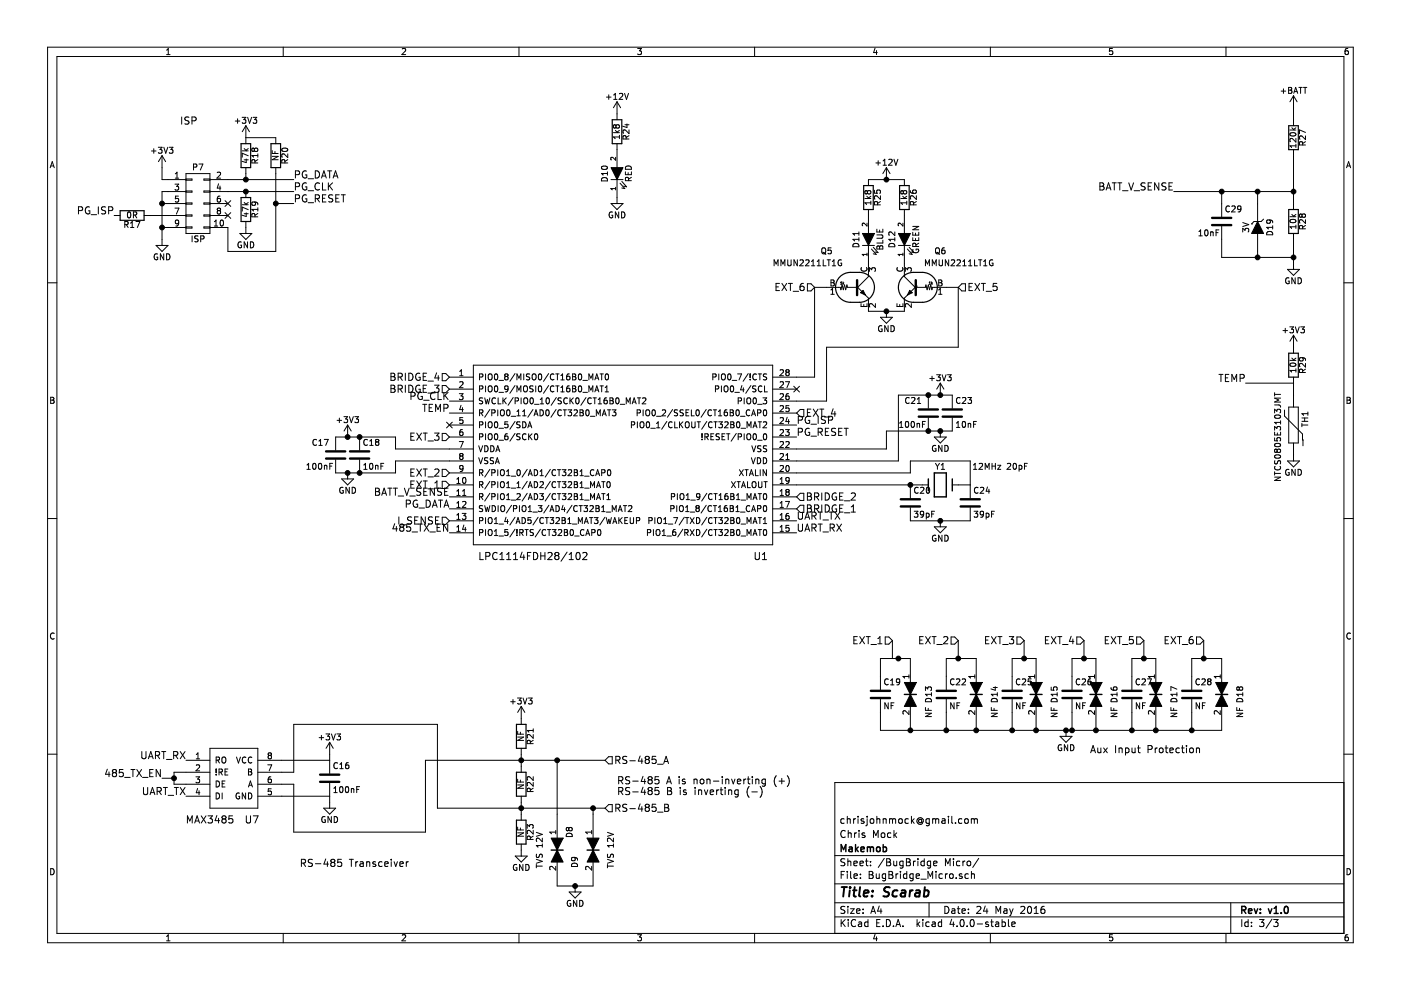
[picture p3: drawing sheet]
<svg xmlns="http://www.w3.org/2000/svg" width="297mm" height="210mm" viewBox="0 0 297 210" stroke-linecap="round" stroke-linejoin="round" font-family="sans-serif">
<g fill="none" stroke="#000" stroke-width=".3">
<path d="M196.8 101.5v2.6M198.1 100.3h2.5v5.1h-2.5zM201.9 101.5v2.6M191.7 147.2h2.6M205.7 147.2h2.5M218.4 147.2h2.5M231.1 147.2h2.5M243.8 147.2h2.5M257.7 147.2h2.6M180 179.7h.6l.1 .9M180.7 179.9l-.7 .3 .2 .4 .5-.1M181.4 179.1v1.5"/>
<path d="M182 179.6l-.6 .5M183.9 179.7l.4-.1 .2 .2M183.9 179.6v1M184.5 179.8l.3-.2 .3 .1 .1 .9M184.5 179.8v.8M185.9 179.7l.2-.1 .4 .1 .1 .6-.1 .2-.4 .1-.2-.2zM187.3 179.7l.4-.1 .3 .3-.2 .6h-.5M187.3 179.1v1.5M116.9 180.2h2.5M124.5 180.2h2.5M178.3 180.6v-1.5l.6 1 .4-1v1.5M181.5 180l.5 .6"/>
<path d="M182.5 180.1l.7-.2v-.2l-.4-.1-.3 .2 .1 .7h.6M263.3 193l.7-.1 .1-.2v-.4l-.2-.1h-.6v1.5M263.6 193l.5 .7M264.7 193.2l.7-.2v-.2l-.5-.1-.2 .2 .1 .7h.6M265.9 192.7l.4 1 .4-1M267.2 193.5v.2M267.2 192.8v.1M268.9 192.7l.4 1 .4-1M270.1 193.7h.9M270.1 192.6l.5-.4v1.5M271.6 193.5v.2M272.4 192.3l.2-.1a.8 .8 0 0 1 .6 .7 .8 .8 0 0 1-.6 .8l-.3-.6z"/>
</g>
<g fill="none" stroke="#000" stroke-width=".21">
<path d="M10.1 10h276.8v189.9h-276.8zM12.1 12h272.8v185.9h-272.8zM35.3 11.6h.8M35.3 10.6l.4-.3v1.3M60 10v2M85.3 10.4l.5-.1 .2 .3-.8 1h.8M110 10v2M131.3 19.9l.5-.1 .2 .4-.7 .9h.7M132.4 19.8l.4 1.3 .5-1.3M135.2 10.3h.8l-.4 .5h.3l.1 .2-.1 .4-.2 .2-.5-.2M160 10v2M185.5 10.2l-.3 .9h.8"/>
<path d="M185.8 10.7v.9M210 10v2M235.9 10.3h-.6l-.1 .6 .6-.1 .1 .5-.2 .3-.5-.2M259.9 10v2M271.6 19.3h1M272.1 18.8v1M273.2 18.5h.4l.3 .3-.3 .3 .3 .1v.3l-.2 .3h-.5zM273.2 19.1h.4M274.3 19.8l.4-1.3 .4 1.3M274.4 19.4h.6M275.4 18.5h.7M275.7 18.5v1.3"/>
<path d="M276.4 18.5h.7M276.7 18.5v1.3M285.8 10.3h-.4l-.2 .3v.7l.2 .3 .4-.2 .1-.4-.1-.2h-.4l-.2 .2M10.6 35.6l.5-1.3 .4 1.3M10.8 35.2h.6M32.1 32h1M32.6 31.5v1M33.6 31.2h.8l-.5 .5 .4 .1v.6l-.2 .1-.5-.1M34.4 33v5.1h5M34.4 33l-.8 1.3M34.4 33l.7 1.3M34.7 31.2l.4 1.3 .5-1.3"/>
<path d="M35.9 31.2h.8l-.5 .5 .4 .1v.6l-.2 .1-.5-.1M37.1 39h.8l-.4 .5 .3 .1v.6l-.1 .1-.6-.1M37.2 37.8h.7M37.2 36.9l.3-.4v1.3M38.5 24.8v1.5M39.4 36.8h5.1v12.7h-5.1zM39.4 38h1.3v.2h-1.3M40.1 24.9l-.6-.1-.2 .2v.4l.6 .3 .2 .3-.3 .3-.6-.1M40.7 25.6l.7-.1 .2-.2-.1-.3-.2-.2h-.6v1.5M41 35.4h.6l.1-.5-.7-.1v1.2M42.2 34.8h.8l-.5 1.2M44.5 38h-1.3v.2h1.3"/>
<path d="M44.5 38.1h17.8M46.1 36.6l.4-.1 .3 .4-.8 .9h.8M46.3 39l-.2 .9h.7M46.6 39.4v.9M49.9 25.7h1M50.4 25.2v.9M51.3 24.9h.8l-.4 .5 .4 .1v.5l-.2 .1-.6-.1M51.4 32h1.2M51.8 33.9h.8M51.8 31.5l.5 .5M52.1 26.7v3.8M52.1 35.5v2.6"/>
<path d="M52.1 26.7l-.7 1.2M52.1 26.7l.8 1.2M52.1 29.2h6.4v1.3M52.2 33.7v.8l-.9-.3M52.5 24.9l.4 1.2 .4-1.2M52.6 33l-1.2-.5v.8M52.6 31.5l-.4 .4M53.6 24.9h.8l-.4 .5 .4 .1v.5l-.2 .1-.6-.1M53.9 31.6l-.2-.2-.3 .2 .1 .5h.2l.2-.2M53.9 31.6l.3-.2 .3 .1 .2 .1v.3l-.3 .2h-.3l-.2-.2M53.9 31.6v.3M54.1 34.5l-.1-.6h-.5l-.1 .6h1.3"/>
<path d="M54.7 33.8l-.6 .4M54.7 32.6v.7M54.7 33h-1.3l.3 .3M57.7 33.2h1.3l-1.3 .7h1.3M57.7 31.9v.6h1.3M58.3 32.1v.4M58.5 35.5v17.8h-10.2v-5.1h-3.8M59.8 31.6a.76 .76 0 0 1 1.2 .2 .74 .74 0 0 1-1.3-.1zM60.4 34.5l-.1-.6h-.5l-.1 .6h1.3M61 33.8l-.6 .4M61 32.6v.8l-.9-.8-.4 .2 .1 .5M62.6 37h.8l.1-.3-.1-.3-.2-.2h-.6v1.5"/>
<path d="M62.6 39.6l.8-.1 .1-.2-.1-.4-.2-.1h-.6v1.5M65 36.3a.71 .71 0 0 0-.9 .7 .71 .71 0 0 0 .9 .7v-.6h-.3M65 38.8a.71 .71 0 0 0-.9 .7 .71 .71 0 0 0 .9 .7v-.6h-.3M65.3 37.9h1.2M66.8 36.2a.77 .77 0 0 1 .9 .8 .77 .77 0 0 1-.9 .7zM67.7 38.9a.72 .72 0 0 0-1 .5 .72 .72 0 0 0 .7 .9l.3-.2M68.2 37.7l.5-1.5 .5 1.5M68.3 37.3h.7M68.4 38.8v1.5h.7M69.5 36.2h.8M69.6 38.8v1.5M69.8 39.4l.7 .9"/>
<path d="M69.9 36.2v1.5M70.5 38.8l-.9 .8M70.6 37.7l.5-1.5 .5 1.5M70.8 37.3h.7M127.6 35.4a.76 .76 0 0 1 1.2 .2 .74 .74 0 0 1-1.3-.1zM127.6 37.9a.69 .69 0 0 1 .8-.2 .69 .69 0 0 1 .4 .7h-1.3zM128.6 20.6h1M128.8 36.8h-1.3l.4 .3M128.8 36.4v.7M129.1 20.1v1M129.6 38.1h2.5M130.1 28.1h1.2"/>
<path d="M130.1 20.2l.4-.4v1.3M130.1 21.1h.7M130.5 27.6l.4 .5M130.5 33.4v.6l-.7-.6-.3 .1 .1 .4M130.5 39.7v.6M130.5 40h-1l.3 .3M130.6 26.7l-.2-.2-.3 .2 .1 .4 .2 .1 .2-.3M130.6 26.7v.2M130.6 26.7l.2-.2h.4l.1 .2v.2l-.2 .3-.4-.1-.1-.2M130.8 21.6v3.8M130.8 30.5v5M130.8 38.1v5.1"/>
<path d="M130.8 21.6l-.7 1.2M130.8 21.6l.8 1.2M131.3 28.7v.7M131.3 29h-1.2l.3 .4M131.3 27.6l-.5 .4M131.5 38.8l1 1.2-.7-.1M131.8 38.5l1.1 1.1-.7-.1M132.5 26.5h.9M132.6 36.4v.6h1.3v-.6M132.6 35.4a.69 .69 0 0 1 .8-.2 .69 .69 0 0 1 .5 .7h-1.3zM132.8 29.5l-.1-.6-.5-.1-.1 .7h1.3M132.9 26.3v.7l-.9-.2"/>
<path d="M133.2 36.6v.4M133.3 38.3l-.1-.6-.5-.1-.1 .7h1.3M133.4 27.5v.8l-1-.8-.3 .3 .1 .5M133.4 28.8l-.6 .4M133.9 37.6l-.6 .4M184.1 39.3v-1.2h7.6v1.2M185.7 34.5h1M186.2 34.1v.9M187.2 34.1l.4-.3v1.2M187.2 35h.7M187.9 35.5v2.6M187.9 35.5l-.7 1.3"/>
<path d="M187.9 35.5l.8 1.3M188.4 33.9l.5-.1 .3 .3-.8 .9h.8M189.5 33.8l.4 1.2 .5-1.2M233.2 38.8h.5l.3 .3-.3 .4 .3 .1 .1 .4-.3 .3h-.6zM233.2 39.5h.5M234.6 39.9h.8M235.8 38.8h.9M236.2 38.8v1.5M237 38.8h.8M237.4 38.8v1.5M239.3 38.8l.5 1.5 .5-1.5M242.8 38.8h-.6l-.2 .1v.4l.6 .3 .2 .4-.3 .3-.6-.1"/>
<path d="M243.4 39.5h.5M244.2 38.8h-.8v1.5h.8M245.7 38.8v1.5l-.9-1.5v1.5M247.2 38.8h-.6l-.3 .3 .2 .3 .6 .3v.4l-.2 .2-.6-.1M247.8 39.5h.6M248.6 38.8h-.8v1.5h.8M273.5 27.6h1.3M273.5 28.3a.76 .76 0 0 1 1.3 .3 .74 .74 0 0 1-1.3-.2zM273.9 27.1l.5 .5M274.2 20.3v6.4M274.2 31.7v12.7M274.2 20.3l-.7 1.3"/>
<path d="M274.2 20.3l.8 1.3M274.8 29.3v.8l-1-.8-.3 .3 .1 .5M274.8 30.6v.7M274.8 30.9h-1.3l.3 .4M274.8 27.1l-.5 .3M276.2 30.7l-.1-.6h-.5l-.1 .6h1.3M276.8 28.1l-1.3-.6v.9M276.8 28.8v.8l-.9-.8-.4 .2 .1 .5M276.8 30l-.6 .4M285.5 35.6l.4-1.3 .5 1.3M285.6 35.2h.6M10.1 60h2"/>
<path d="M16.6 44.7l.8-.1 .1-.3-.1-.3-.2-.2h-.6v1.6M19 43.9a.71 .71 0 0 0-.9 .7 .71 .71 0 0 0 .9 .7v-.6h-.3M19.3 45.5h1.2M20.9 43.8v1.6M22.4 43.9l-.6-.1-.2 .2v.4l.6 .3 .2 .4-.3 .3-.6-.1M23 44.7l.8-.1 .1-.3-.1-.3-.2-.2h-.6v1.6M24.2 45.7h1.3M26.5 47.6l.6-.1v-.4l-.6-.1v1.2M26.8 47.6l.4 .6M27.1 45l.2-.1a.67 .67 0 0 1 .4 .7 .67 .67 0 0 1-.4 .6l-.3-.5zM27.7 48.2h.7M27.7 47.3l.3-.3v1.2"/>
<path d="M28.3 45.6l.6-.1v-.5l-.6-.1v1.3M28.6 45.6l.4 .6M28.8 47h.9l-.6 1.2M30.5 45.7h8.9M33.1 52h2.5l-1.2 1.3zM33.4 53.9a.59 .59 0 0 0-.7 .5 .59 .59 0 0 0 .7 .6v-.5h-.2M34.4 43.2h5M34.4 48.2h5M34.7 53.8v1.3l-.7-1.3v1.3M35.3 53.8a.64 .64 0 0 1 .7 .7 .64 .64 0 0 1-.7 .6zM37.1 44.1h.8l-.5 1.3M37.8 41.6h-.6v.6h.6v.5l-.1 .2-.5-.2"/>
<path d="M37.9 47.2l-.2 .2h-.4l-.1-.6 .5-.1 .2 .2-.1 .7-.3 .3h-.2M39.4 48.1h1.3v.3h-1.3M39.4 40.5h1.3v.2h-1.3M39.4 43h1.3v.3h-1.3M39.4 45.6h1.3v.2h-1.3M39.4 40.6h-5v11.4M40.7 50v1.3M42 50.1h-.6l-.1 .4a.54 .54 0 0 1 .6 .7l-.1 .1-.5-.1M42.6 50.7l.6-.1v-.5l-.6-.1v1.3M44.5 48.1h-1.3v.3h1.3M44.5 45.6h-1.3v.2h1.3M44.5 43h-1.3v.3h1.3"/>
<path d="M44.5 40.5h-1.3v.2h1.3M44.5 40.6h17.8M44.5 43.2h3.8M44.5 45.7h3.8M45.4 47.9h.8M45.4 47l.4-.3v1.2M46.3 44.7l-.2 .2v.4l.2 .1h.2l.3-.3-.1-.3-.2-.1M46.3 44.7l-.2-.3 .2-.3 .4 .1 .1 .2-.3 .3M46.3 44.7h.2M46.6 41.6h-.3l-.2 .3v.7l.2 .3 .4-.2-.1-.6h-.3l-.2 .2M46.8 46.8l.1-.1a.67 .67 0 0 1 .5 .6 .67 .67 0 0 1-.5 .6l-.2-.5zM47.7 42.5l1.2 1.3"/>
<path d="M47.7 45.1l1.2 1.2M48.9 42.5l-1.2 1.3M48.9 45.1l-1.2 1.2M50.9 49.5h2.5l-1.3 1.3zM51.2 51.3a.59 .59 0 0 0-.8 .6 .59 .59 0 0 0 .8 .6v-.5h-.2M51.4 43.4h1.2M51.8 45.3h.8M51.8 42.9l.5 .5M52.1 40.6v1.3M52.1 47v2.5M52.2 45.1v.8l-.9-.3M52.5 51.3v1.2l-.7-1.2v1.2"/>
<path d="M52.6 44.5l-1.2-.6v.9M52.6 42.9l-.4 .4M53.1 51.3a.64 .64 0 0 1 .7 .6 .64 .64 0 0 1-.7 .6zM53.9 42.8l.3 .3-.1 .3-.6 .1-.1-.4 .2-.3 .8 .1 .3 .3v.2M54.1 46l-.1-.6-.5-.1-.1 .7h1.3M54.7 44v.8M54.7 45.3l-.6 .4M54.7 44.4h-1.3l.3 .4M58.5 43.2h3.8M62.6 42.1l.8-.1 .1-.2-.1-.3-.2-.2h-.6v1.5M65 41.4a.71 .71 0 0 0-.9 .7 .71 .71 0 0 0 .9 .6v-.5h-.3M65.3 43h1.2"/>
<path d="M65.3 40.4h1.2M66.8 42.1l.8-.1 .1-.2v-.3l-.3-.2h-.6v1.5M67.2 42.1l.5 .7M68.4 42h.5M69.1 41.3h-.7v1.5h.7M70.6 41.4l-.6-.1-.3 .2v.4l.7 .3 .2 .3-.3 .3-.6-.1M71.2 42h.5M71.9 41.3h-.7v1.5h.7M72.4 41.3h.8M72.8 41.3v1.5M129.6 43.2h2.5l-1.3 1.2zM129.9 45a.59 .59 0 0 0-.8 .6 .59 .59 0 0 0 .8 .5v-.5h-.2"/>
<path d="M131.2 44.9v1.3l-.7-1.3v1.3M131.8 44.9a.64 .64 0 0 1 .7 .7 .64 .64 0 0 1-.7 .6zM164.1 56.4v-1.3l.5 .9 .4-.9v1.3M165.6 56.4v-1.3l.4 .9 .4-.9v1.3M167 55.1v1l.2 .3h.3l.2-.3v-1M169.1 55.1v1.3l-.8-1.3v1.3M169.6 55.2l.5-.1 .2 .3-.8 1h.8M170.8 55.2l.5-.1 .2 .3-.7 1h.7M172 55.4l.4-.3v1.3M172 56.4h.8M173.3 56.4h.7M173.3 55.4l.3-.3v1.3"/>
<path d="M174.3 52.7l.2-.2 .4 .1 .2 .8a.42 .42 0 0 1-.3 .4 .42 .42 0 0 1-.4-.1l-.2-.3zM174.5 53.5l.4 .2M174.5 55.1v1.3h.6M174.9 53.7l.2 .2M175.4 55.1h.7M175.7 55.1v1.3M176.2 59.4h.4l.2 .2-.2 .3 .2 .2 .1 .3-.2 .2h-.5zM176.2 59.9h.4M176.2 52.5h-.6v.6h.6v.6l-.2 .1-.4-.1M176.5 55.4l.3-.3v1.3M176.5 56.4h.7M178.2 59.9l.2-.1v.5"/>
<path d="M178.4 55.1a.59 .59 0 0 0-.7 .6 .59 .59 0 0 0 .7 .6v-.5h-.2M178.7 59.8v.5M178.9 59.9l-.2 .2M181 51.7a.67 .67 0 0 1 .8-.1 .67 .67 0 0 1 .3 .7h-1.3zM182.1 49.5h-1.3l.4 .4M182.1 50.7h-1.3l.4 .4M182.1 49.2v.7M182.1 50.4v.7M182.7 56.7a.56 .56 0 0 0 .5 .8 .56 .56 0 0 0 .5-.8M182.9 52h2.5M183.4 42.1h1.2M183.8 41.6l.5 .5"/>
<path d="M183.8 47.3v.6l-.7-.6-.3 .2 .1 .4M183.8 53.9h-1l.3 .3M183.8 53.7v.5M183.9 40.6l-.2-.2-.3 .2 .1 .5h.2l.2-.2M183.9 40.6l.3-.2 .3 .1 .1 .1v.3l-.2 .2h-.4l-.1-.2M183.9 40.6v.3M184.1 44.4v5.1M184.1 52v6.6l-2.5 2.6M184.3 57.5v-.7l.5 .4 .1-.4h.6l.1 .2-.1 .5M184.6 43h-1.2l.3 .4M184.6 42.6v.8M184.6 41.6l-.4 .4"/>
<path d="M184.8 52.8l1 1.1-.7-.1M185.1 52.4l1.1 1.2-.7-.2M185.4 40.3v.6l.6 .1v-.7h.5l.2 .2-.2 .5M185.9 48.6v.6h1.3v-.6M185.9 49.8h1l.3 .2v.3l-.3 .2h-1M186 52.2l.3-.1 .2 .3 .1-.3h.5l.1 .7h-1.3zM186.1 43.4l-.1-.6h-.5l-.1 .6h1.3M186.5 48.8v.4M186.5 52.4v.4M186.7 42.7l-.6 .4M186.7 41.5v.8l-.9-.8-.4 .2 .1 .5M187.2 50.9v.6h-1.3"/>
<path d="M188.5 51.8a.69 .69 0 0 1 .8-.2 .69 .69 0 0 1 .4 .7h-1.3zM189.7 49.2v.8l-.9-.8-.4 .2 .1 .5M189.7 50.4v.7M189.7 50.7h-1.3l.4 .4M190.3 56.7a.56 .56 0 0 0 .5 .8 .56 .56 0 0 0 .5-.8M190.5 52h2.5M191 42.1h1.3M191.4 41.6l.5 .5M191.4 47.3v.6l-.7-.6-.3 .2 .1 .4M191.4 53.7v.5M191.4 53.9h-1l.3 .3M191.5 40.6l-.2-.2-.3 .2 .1 .5h.2l.2-.2"/>
<path d="M191.5 40.6l.3-.2 .3 .1 .2 .1v.3l-.3 .2h-.4l-.1-.2M191.5 40.6v.3M191.7 44.4v5.1M191.7 52v6.6l2.6 2.6M191.9 57.5v-.7l.5 .4 .1-.4h.6l.1 .2-.1 .5M192.3 43h-1.3l.3 .4M192.3 42.6v.8M192.3 41.6l-.5 .4M192.4 52.8l1 1.1-.6-.1M192.8 52.4l1 1.2-.7-.2M193 40.4l.1 .4 .4 .2M193.5 49.2v.7h1.3v-.7"/>
<path d="M193.5 50.4v.6h1.3v-.6M193.5 48h1.3l-1.3 .7h1.3M193.6 52.9a.59 .59 0 0 0 .5 .7 .59 .59 0 0 0 .6-.7l-.5-.1v.3M193.6 40.3h.6l.1 .2-.1 .4h-.6zM193.6 40.9l.1 .1M193.7 43.4l-.1-.6h-.5l-.1 .6h1.3M194.1 49.4v.5M194.1 50.6v.4M194.2 52.3l-.1-.6-.5-.1-.1 .7h1.3M194.3 41.5v.8l-.9-.8-.4 .2 .1 .5M194.3 42.7l-.6 .4M194.8 51.6l-.6 .4"/>
<path d="M196.2 56.4v-1.3l.4 .9 .5-.9v1.3M197 59.9l.2-.1v.5M197.5 59.8v.5M197.7 56.4v-1.3l.4 .9 .4-.9v1.3M197.7 59.9l-.2 .2M198.4 52.7l.2-.2 .4 .1 .2 .8a.42 .42 0 0 1-.2 .4 .42 .42 0 0 1-.5-.1l-.2-.3zM198.6 53.5l.4 .2M199 53.7l.2 .2M199 59.4h.5l.2 .2-.2 .3 .2 .2v.3l-.2 .2h-.5zM199 59.9h.5M199.1 55.1v1l.2 .3h.3l.2-.3v-1M200.3 52.5l-.4 .1-.2 .3v.7l.2 .2 .4-.1v-.6l-.4-.1-.2 .3"/>
<path d="M201.1 55.1v1.3l-.7-1.3v1.3M201.7 55.2l.5-.1 .2 .3-.8 1h.8M202.9 55.2l.5-.1 .2 .3-.8 1h.8M204.1 55.4l.4-.3v1.3M204.1 56.4h.7M205.4 55.4l.3-.3v1.3M205.4 56.4h.7M206.6 55.1v1.3h.6M207.5 55.1h.7M207.8 55.1v1.3M208.6 55.4l.3-.3v1.3M208.6 56.4h.7"/>
<path d="M210.5 55.1a.59 .59 0 0 0-.7 .6 .59 .59 0 0 0 .7 .6v-.5h-.2M234.5 40.3l.5-1.5 .5 1.5M238 40.4h1.2M240.5 40.4h1.1M248.9 40.6h25.3M254.2 50h.7M254.2 49.1l.4-.4v1.3M255.5 48.8l.2-.1a.67 .67 0 0 1 .4 .7 .67 .67 0 0 1-.4 .6l-.3-.5zM256.7 49.3l.2-.2 .3 .1v.8M256.7 49.1v.9M257.8 49.3h.5M258.4 48.7h-.6v1.3"/>
<path d="M259 40.6v5.3M259 48v6.6h15.2M260.7 43.8a.56 .56 0 0 0-.8 .5 .56 .56 0 0 0 .8 .5M261.2 43.8l.5-.1 .2 .3-.8 .9h.8M263.1 44.2l-.2 .3-.4-.1-.1-.6 .5-.1 .2 .2v.7l-.3 .3h-.3M263.5 49.2v-.8l.5 .4 .1-.3h.5l.2 .1-.2 .6M263.5 47.2l1.3 .4-1.3 .4M265.4 47.5h.1M266.6 40.6v6.4M266.6 49.5v5.1M267.9 46.5l-.5 .5h-1.5l-.5 .5M268.6 49.3a.69 .69 0 0 1 .8-.2 .69 .69 0 0 1 .4 .7h-1.2z"/>
<path d="M269.1 46.6l.3 .3-.1 .3-.6 .1-.1-.4 .2-.3 .7 .1 .3 .3v.2M269.8 47.9v.7M269.8 48.2h-1.2l.3 .4M273 57.1h2.5l-1.3 1.3zM273.3 58.9a.59 .59 0 0 0-.7 .6 .59 .59 0 0 0 .7 .6v-.5h-.2M273.5 45.9h1.3M273.5 46.7a.76 .76 0 0 1 1.3 .2 .74 .74 0 0 1-1.3-.1zM273.9 45.5l.5 .4M274.2 49.5v7.6M274.6 58.9v1.3l-.7-1.3v1.3M274.8 47.7v.7M274.8 48.1h-1.3l.3 .3"/>
<path d="M274.8 45.5l-.5 .3M275.2 58.9a.64 .64 0 0 1 .7 .6 .64 .64 0 0 1-.7 .7zM276.1 45.6l-.3-.2-.3 .2 .1 .4 .2 .1 .3-.3M276.1 45.6l.2-.2h.4l.1 .2v.2l-.3 .3-.3-.1-.1-.2M276.1 45.6v.2M276.2 48.5l-.1-.6h-.5l-.1 .6h1.3M276.8 46.6v.8l-.9-.8-.4 .2 .1 .5M276.8 47.8l-.6 .4M284.9 60h2M82.9 79.1h.5l.3 .3-.3 .5 .3 .1 .1 .4-.3 .3h-.6zM82.9 79.9h.5M84.4 79.9h.8l.1-.3-.1-.3-.2-.2h-.6v1.6"/>
<path d="M84.8 79.9l.5 .8M85.9 79.1v1.6M86.7 79.1a.77 .77 0 0 1 .9 .8 .77 .77 0 0 1-.9 .8zM89 79.2a.71 .71 0 0 0-.9 .7 .71 .71 0 0 0 .9 .7l.1-.6h-.3M89.7 79.9h.5M90.5 79.1h-.8v1.6h.8M92.6 79.1l-.4 1h.9M92.9 79.6v1.1M93.8 79.2h.7l.8 .8-.8 .7h-.7zM95.3 80h5.1M97.5 79.7h.7M97.5 78.7l.3-.3v1.3"/>
<path d="M100.4 77.4h63.4v38.1h-63.4zM101.7 79.9h.6v-.5l-.6-.1v1.2M102.9 79.3v1.2M103.6 79.5l.2-.2h.4l.1 .8a.42 .42 0 0 1-.2 .4 .42 .42 0 0 1-.4 0l-.2-.4zM104.9 79.4l.2-.1a.67 .67 0 0 1 .5 .6 .67 .67 0 0 1-.5 .6l-.3-.4zM107.2 79.8l-.2 .3 .1 .3 .1 .1h.3l.2-.2v-.4l-.2-.1M107.2 79.8l-.2-.2 .2-.3 .5 .1v.2l-.2 .2M107.2 79.8h.3M109.2 79.2l-1.1 1.7M111 79.3v1.2M112.3 79.3h-.6v.5a.54 .54 0 0 1 .6 .6l-.2 .1h-.5M112.9 79.5l.2-.2h.4l.2 .8a.42 .42 0 0 1-.3 .4 .42 .42 0 0 1-.4 0l-.2-.4z"/>
<path d="M114.2 79.4l.2-.1a.67 .67 0 0 1 .5 .6 .67 .67 0 0 1-.5 .6l-.3-.4zM116.3 79.2l-1.1 1.7M117.4 79.4a.56 .56 0 0 0-.7 .5 .56 .56 0 0 0 .7 .5M117.8 79.3h.7M118.2 79.3v1.2M118.9 79.6l.4-.3v1.2M120.7 79.3h-.3l-.2 .3-.1 .7 .3 .2 .4-.1-.1-.6h-.3l-.3 .2M121.4 79.9h.4M121.4 79.3h.4l.3 .2-.3 .4 .3 .1v.3l-.2 .2h-.5zM122.7 79.4l.2-.1a.67 .67 0 0 1 .4 .6 .67 .67 0 0 1-.4 .6l-.3-.4zM127.2 79.3h.7M127.6 79.3v1.2"/>
<path d="M128.4 79.4l.2-.1a.67 .67 0 0 1 .4 .6 .67 .67 0 0 1-.4 .6l-.3-.4zM151.1 79.9h.6l.1-.5-.7-.1v1.2M152.4 79.3v1.2M153 79.5l.2-.2h.4l.2 .8a.42 .42 0 0 1-.2 .4 .42 .42 0 0 1-.5 0l-.1-.4zM154.4 79.4l.2-.1a.67 .67 0 0 1 .4 .6 .67 .67 0 0 1-.4 .6l-.3-.4zM156.4 79.3h.8l-.5 1.2M158.6 79.2l-1 1.7M159 79.3v.8M160.4 79.4a.56 .56 0 0 0-.8 .5 .56 .56 0 0 0 .8 .5M160.8 79.3h.7M161.1 79.3v1.2M162.6 79.3h-.7v.5a.54 .54 0 0 1 .6 .6l-.2 .1h-.5"/>
<path d="M164.5 60.8h.5M165.3 60.1h-.8v1.5h.8M165.4 78.5l.5-.1 .2 .3-.8 1h.8M165.8 60.1l1 1.5M166.8 60.1l-1 1.5M166.8 78.9l-.2-.2 .2-.3 .5 .1v.2l-.2 .2M166.8 78.9l-.2 .3 .1 .3 .1 .2h.3l.2-.3v-.3l-.2-.2M166.8 78.9h.3M167.1 60.1h.9M167.6 60.1v1.5M168.2 61.8h1.1M170.3 60.1l-.4 .1a.99 .99 0 0 0 0 1.4l.5-.1 .1-.5-.3-.3h-.3l-.3 .3"/>
<path d="M171.2 60.2h.7l.8 .7-.8 .8h-.7zM172.7 60.9v19.1h-8.9M172.7 60.9h5.5l.1 .5 .2-1 .3 1 .3-1 .2 1 .3-1 .1 .5h1.9M176.2 62.4h.7M176.2 61.5l.3-.4v1.3M178.2 60.3h.3M178.8 60.1l.1 .2M181.6 60.7h.1M181.6 60.7l2.5 2.5v2.8h7.6v-2.8l2.6-2.5M182.6 64.4v.6h1.2v-.6M183.1 64.6v.4M185.6 64.4v.8l-.9-.8-.4 .2 .1 .5"/>
<path d="M186.7 67.3h2.5l-1.3 1.2zM187 69.1a.59 .59 0 0 0-.7 .6 .59 .59 0 0 0 .7 .5v-.4h-.2M187.9 66v1.3M188.3 69v1.3l-.7-1.3v1.3M188.9 69a.64 .64 0 0 1 .7 .7 .64 .64 0 0 1-.7 .6zM190.2 64.4v.6h1.2v-.6M190.8 64.6v.4M193.2 64.4v.8l-.9-.8-.4 .2 .2 .5M194.3 60.7h.1M194.3 60.9h1.9l.1-.5 .3 1 .2-1 .3 1 .2-1 .3 1 .1-.5h5.5M197 60.3h.3M197.6 60.1l.1 .2"/>
<path d="M197.6 79.8v.9M198.6 79.5h.8l-.5 .4 .4 .1v.6l-.2 .1-.5-.1M199 61.5l.4-.4v1.3M199 62.4h.7M199.7 79.5l.4 1.2 .5-1.2M200.9 79.5h.8l-.5 .4 .4 .1v.6l-.2 .1-.5-.1M203.2 60.9v12.7h-28v11.4h-11.4M203.2 60.9l.7-.7h.8v1.5h-.8zM205.5 60.8h.5M206.2 60.1h-.7v1.5h.7M206.7 60.1l1 1.5M207.7 60.1l-1 1.5"/>
<path d="M208.1 60.1h.8M208.5 60.1v1.5M209.1 61.8h1.2M211.3 60.1h-.7l-.1 .7 .3-.1h.5l.1 .6-.3 .3-.6-.1M258.4 79.4h.9M258.9 79.4v1.5M260.5 79.4h-.7v1.5h.7M272 70.1h1M272.5 69.6v1M273.5 69.3h.7l-.4 .5 .4 .1v.5l-.2 .2-.5-.2M273.5 76.4h1.3M273.5 77.1a.76 .76 0 0 1 1.3 .3 .74 .74 0 0 1-1.3-.1z"/>
<path d="M273.9 75.9l.5 .5M274.2 71.1v3.8M274.2 80v6.3M274.2 71.1l-.7 1.2M274.2 71.1l.8 1.2M274.6 69.3l.4 1.3 .5-1.3M274.8 78.2v.7M274.8 78.5h-1.3l.3 .4M274.8 75.9l-.5 .4M275.8 69.3h.8l-.5 .5 .4 .1v.5l-.2 .2-.5-.2M276.1 75.8l.2 .3-.1 .3-.6 .1-.1-.4 .2-.3 .8 .1 .3 .3v.2M276.2 79l-.1-.6-.5-.1-.1 .7h1.3"/>
<path d="M276.8 77v.8l-.9-.8-.4 .3 .1 .5M276.8 78.3l-.6 .4M10.7 84.2h.5l.2 .3-.2 .3 .3 .3-.2 .4h-.6zM10.7 84.8h.5M65.1 99.5h.7M65.1 98.6l.3-.4v1.3M66.4 98.3l.2-.1a.67 .67 0 0 1 .4 .7 .67 .67 0 0 1-.4 .6l-.3-.5zM67.1 93.3a.56 .56 0 0 0-.8 .5 .56 .56 0 0 0 .8 .5M67.6 98.3l.2-.1a.67 .67 0 0 1 .4 .7 .67 .67 0 0 1-.4 .6l-.3-.5zM67.6 94.4h.7M67.6 93.5l.4-.3v1.2M68.8 93.2h.8l-.5 1.2"/>
<path d="M68.8 98.8l.2-.2 .3 .1v.8M68.8 98.6v.9M69.9 98.8h.5M70.5 98.2h-.6v1.3M71.2 97.5v2.8h12.7v-2.6h16.5M71.5 89.1h.9M72 88.6v1M72.9 88.3h.8l-.4 .5 .4 .1v.6l-.2 .1-.6-.1M73.7 90.1l-.8 1.3M73.7 90.1v2.6M73.7 90.1l.8 1.3M74.1 88.3l.4 1.3 .4-1.3"/>
<path d="M75.2 88.3h.8l-.4 .5 .4 .1v.6l-.2 .1-.6-.1M76.2 92.7v2.8M76.2 97.5v2.8M77.1 99.5h.7M77.1 98.6l.4-.4v1.3M77.9 93.3a.56 .56 0 0 0-.8 .5 .56 .56 0 0 0 .8 .5M78.4 94.4h.7M78.4 93.5l.4-.3v1.2M78.5 98.3l.1-.1a.67 .67 0 0 1 .5 .7 .67 .67 0 0 1-.5 .6l-.3-.5zM79.6 98.8l.2-.2 .3 .1 .1 .8M79.6 98.6v.9M79.8 93.7l-.2 .3 .1 .3 .1 .1h.3l.2-.2v-.4l-.2-.1"/>
<path d="M79.8 93.7l-.2-.2 .2-.3 .5 .1v.2l-.2 .2M79.8 93.7h.3M80.8 98.8h.4M81.4 98.2h-.6v1.3M82.9 81.7h.5l.3 .3-.3 .4 .3 .1 .1 .4-.3 .3h-.6zM82.9 82.4h.5M84.4 82.5l.8-.1 .1-.2-.1-.4-.2-.1h-.6v1.5M84.8 82.5l.5 .7M85.9 81.7v1.5M86.7 81.7a.77 .77 0 0 1 .9 .7 .77 .77 0 0 1-.9 .8zM87.1 92.6h.5M87.1 84l.8-.1 .1-.2-.1-.4-.2-.1h-.6v1.5"/>
<path d="M87.8 91.8h-.7v1.5h.7M87.8 99.4h-.7v1.6h.7M88.4 99.4l1 1.6M88.4 91.8l1 1.5M89 81.7a.71 .71 0 0 0-.9 .7 .71 .71 0 0 0 .9 .7l.1-.6h-.3M89.4 99.4l-1 1.6M89.4 91.8l-1 1.5M89.5 83.3a.71 .71 0 0 0-.9 .7 .71 .71 0 0 0 .9 .6v-.5h-.3M89.6 85.7h.9M89.7 82.4h.5M89.7 99.4h.9M89.7 91.8h.9"/>
<path d="M89.8 84.9h1.2M90.1 85.7v1.6M90.2 91.8v1.5M90.2 99.4v1.6M90.5 81.7h-.8v1.5h.8M90.7 80.8h1.2M90.7 83.3h1.2M90.7 93.5h1.2M91 86.5h.5M91.7 85.7h-.7v1.6h.7M92.1 81.7h1l-.5 .5 .5 .3-.1 .5-.2 .2-.7-.2M92.1 91.8h1l-.5 .6 .5 .3-.1 .5-.2 .1-.7-.1"/>
<path d="M92.2 99.6l.6-.2 .3 .5-1 1.1h1M92.2 83.3a.72 .72 0 0 0-1 .5 .72 .72 0 0 0 .7 .9l.3-.1M92.4 87.3v-1.6l.5 1.1 .5-1.1v1.6M92.9 83.2v1.5h.7M93.8 99.5h.7l.8 .8-.8 .7h-.7zM93.8 81.7h.7l.8 .8-.8 .8h-.7zM93.8 91.9h.7l.8 .8-.8 .7h-.7zM94.1 86.5h.7l.2-.3-.1-.3-.2-.2h-.6v1.6M94.1 83.2v1.5M94.3 83.8l.7 .9M94.7 89.5l1.2 1.2M95 83.2l-.9 .9"/>
<path d="M95.3 92.7h5.1M95.3 82.5h5.1M95.3 85h5.1M95.3 87.6h5.1M95.3 90.1h5.1M95.9 89.5l-1.2 1.2M97.4 83.5h.8l-.5 .5 .4 .1v.5l-.2 .1-.5-.1M97.4 93.6h.8l-.5 1.3M97.5 81l.4-.1 .3 .4-.8 .9h.8M97.7 96.7l-.2-.2 .2-.3 .4 .1 .1 .2-.3 .2M97.7 96.7l-.2 .2v.4l.2 .1h.2l.3-.2-.1-.4-.2-.1M97.7 96.7h.2"/>
<path d="M97.7 85.9l-.2 .9h.7M98 91.1h-.3l-.2 .3v.7l.2 .3 .4-.2-.1-.6h-.3l-.2 .2M98 86.4v.9M98.1 88.5h-.6v.6h.6v.6l-.2 .1-.4-.1M98.2 99.2l-.3 .3-.3-.1-.1-.6 .4-.1 .3 .2-.1 .8-.3 .3h-.2M100.4 95.2h-16.5v-2.5h-12.7v2.8M101.5 94.5l.4 1.3 .4-1.3M101.5 97l.4 1.3 .4-1.3M101.7 92.6h.6v-.5l-.6-.1v1.2M101.7 82.5l.6-.1v-.5l-.6-.1v1.3M101.7 87.6l.6-.1v-.5l-.6-.1v1.3M101.7 90.1l.6-.1v-.5l-.6-.1v1.3"/>
<path d="M102 87.6l.4 .6M102.3 84.4h-.6v.4a.54 .54 0 0 1 .6 .7l-.2 .1-.5-.1M102.8 84.4l.3 1.2 .2-.9 .3 .9 .3-1.2M102.8 94.5a.64 .64 0 0 1 .7 .6 .64 .64 0 0 1-.7 .7zM102.9 81.8v1.3M102.9 89.4v1.3M102.9 92v1.2M103.4 97.1h-.6v.4a.54 .54 0 0 1 .6 .7l-.2 .1-.5-.1M103.6 82l.2-.2 .4 .1 .1 .8a.42 .42 0 0 1-.2 .3 .42 .42 0 0 1-.4 0l-.2-.3zM103.6 89.6l.2-.2 .4 .1 .1 .8a.42 .42 0 0 1-.2 .4 .42 .42 0 0 1-.4-.1l-.2-.3zM103.6 92.1l.2-.1h.4l.1 .8a.42 .42 0 0 1-.2 .4 .42 .42 0 0 1-.4 0l-.2-.4zM103.9 86.8l-1.1 1.7"/>
<path d="M103.9 99.5l-1.1 1.7M104 94.5a.64 .64 0 0 1 .8 .6 .64 .64 0 0 1-.8 .7zM104.3 87.6l.6-.1v-.5l-.6-.1v1.3M104.6 97.1h-.6v.4a.54 .54 0 0 1 .6 .7l-.2 .1-.5-.1M104.9 81.9l.2-.1a.67 .67 0 0 1 .5 .7 .67 .67 0 0 1-.5 .6l-.3-.5zM104.9 89.5l.2-.1a.67 .67 0 0 1 .5 .7 .67 .67 0 0 1-.5 .6l-.3-.5zM104.9 92.1l.2-.1a.67 .67 0 0 1 .5 .6 .67 .67 0 0 1-.5 .6l-.3-.4zM105 98.3l.4-1.3 .5 1.3M105.1 84.5a.56 .56 0 0 0-.8 .5 .56 .56 0 0 0 .8 .5M105.1 95.8l.4-1.3 .5 1.3M105.2 97.9h.5M105.3 95.4h.5"/>
<path d="M105.5 86.9v1.3M105.5 99.6v1.3M105.6 84.4v1.2h.6M105.8 80.7h1M105.8 83.2h1M105.8 90.8h1M105.8 93.3h1M106.1 99.8l.3-.2h.4l.1 .8a.42 .42 0 0 1-.2 .4 .42 .42 0 0 1-.4 0l-.2-.4zM106.1 87.1l.3-.2h.4l.1 .8a.42 .42 0 0 1-.2 .4 .42 .42 0 0 1-.4 0l-.2-.4zM106.6 84.4v1.2M106.8 84.9l.5 .7M107.3 84.4l-.7 .7"/>
<path d="M107.4 99.9l.4-.3v1.3M107.5 87l.2-.1a.67 .67 0 0 1 .4 .6 .67 .67 0 0 1-.4 .7l-.3-.5zM107.6 92h-.4l-.1 .3-.1 .7 .2 .2 .5-.1-.1-.6h-.4l-.2 .2M107.7 89.4h-.6l-.1 .6h.7v.6l-.2 .1-.5-.1M107.7 82.4l-.2 .2-.4-.1v-.6l.4-.1 .2 .2v.8l-.3 .3h-.3M108.4 88.3h.9M108.8 84.3l-1.1 1.6M109.2 81.7l-1.1 1.7M109.2 89.4l-1.1 1.6M109.2 91.9l-1.1 1.6M109.2 85l.6-.1 .1-.4-.7-.1v1.2M109.6 80.5v-1.2l.4 .9 .4-.9v1.2"/>
<path d="M109.6 83.1v-1.3l.4 .9 .4-.9v1.3M109.6 87.3l.4-.4v1.3M109.6 88.2h.7M109.7 99.7l.2-.1a.67 .67 0 0 1 .4 .6 .67 .67 0 0 1-.4 .7l-.3-.5zM110.3 92h-.7v.5a.54 .54 0 0 1 .6 .6l-.2 .1h-.5M110.3 89.5h-.7v.4a.54 .54 0 0 1 .6 .7l-.2 .1-.5-.1M110.5 84.4v1.2M110.8 87.3l.4-.4v1.3M110.8 88.2h.7M110.8 89.4a.64 .64 0 0 1 .7 .7 .64 .64 0 0 1-.7 .6zM111 82l.3-.2 .4 .1 .1 .8a.42 .42 0 0 1-.2 .3 .42 .42 0 0 1-.4 0l-.2-.3zM111.1 84.5l.2-.1h.4l.2 .8a.42 .42 0 0 1-.2 .4 .42 .42 0 0 1-.5-.1l-.2-.3z"/>
<path d="M111.5 92.1a.56 .56 0 0 0-.7 .5 .56 .56 0 0 0 .7 .5M111.8 99.5l-1.1 1.7M111.9 90.7l.4-1.3 .4 1.3M112 90.3h.6M112.1 92v1.2M112.3 92.5l.5 .7M112.5 84.5l.1-.1a.67 .67 0 0 1 .5 .6 .67 .67 0 0 1-.5 .6l-.2-.5zM112.8 92l-.7 .7M113 86.8l-1.1 1.7M113 81.9h-.6v.4a.54 .54 0 0 1 .6 .7l-.2 .1-.5-.1M113.2 88.2l.4-1.3 .5 1.3M113.3 99.6a.64 .64 0 0 1 .7 .6 .64 .64 0 0 1-.7 .7z"/>
<path d="M113.3 85.7h1M113.4 87.8h.5M113.4 92.1l.2-.1a.67 .67 0 0 1 .4 .6 .67 .67 0 0 1-.4 .6l-.3-.4zM113.6 81.8v1.3M114.2 81.9l.2-.1a.67 .67 0 0 1 .5 .7 .67 .67 0 0 1-.5 .6l-.3-.5zM114.5 99.9l.4-.3v1.3M114.5 86.9a.64 .64 0 0 1 .7 .6 .64 .64 0 0 1-.7 .7zM114.5 85.6h.8M114.5 84.7l.4-.3v1.2M115.8 87l.2-.1a.67 .67 0 0 1 .4 .6 .67 .67 0 0 1-.4 .7l-.3-.5zM115.9 84.5l.1-.1a.67 .67 0 0 1 .5 .6 .67 .67 0 0 1-.5 .6l-.2-.5zM116.3 81.7l-1.1 1.7"/>
<path d="M116.7 99.5l-1.1 1.7M117.4 81.9a.56 .56 0 0 0-.7 .5 .56 .56 0 0 0 .7 .6M117.8 99.7a.56 .56 0 0 0-.8 .5 .56 .56 0 0 0 .8 .5M117.8 81.8h.7M117.9 86.8l-1.1 1.7M118 84.3l-1.1 1.6M118.2 81.8v1.3M118.2 99.6h.7M118.5 99.6v1.3M118.9 80.5h.7M118.9 82.2l.4-.4v1.3M118.9 83.1h.7"/>
<path d="M119 84.4h-.6v.4a.54 .54 0 0 1 .6 .7l-.2 .1-.5-.1M119 87a.56 .56 0 0 0-.8 .5 .56 .56 0 0 0 .8 .5M119.2 99.6h.8l-.5 .5 .4 .1v.5l-.1 .2-.6-.2M119.4 86.9h.7M119.8 86.9v1.3M120.3 84.5a.56 .56 0 0 0-.8 .5 .56 .56 0 0 0 .8 .5M120.4 86.9h.8l-.4 .5 .3 .1v.5l-.1 .2-.6-.2M120.5 99.7l.5-.1 .2 .3-.8 1h.8M120.7 81.8l-.3 .1-.2 .2-.1 .7 .3 .3 .4-.1-.1-.6-.3-.1-.3 .2M120.8 84.4v1.2M121 84.9l.6 .7M121.4 82.4h.4"/>
<path d="M121.4 81.8h.4l.3 .2-.3 .4 .3 .1v.3l-.2 .3h-.5zM121.6 84.4l-.8 .7M121.7 87l.5-.1 .2 .4-.8 .9h.8M121.8 99.6h.4l.2 .2-.2 .4 .2 .1 .1 .3-.3 .3h-.4zM122.2 84.5l.1-.1a.67 .67 0 0 1 .5 .6 .67 .67 0 0 1-.5 .6l-.2-.5zM122.7 81.9l.2-.1a.67 .67 0 0 1 .4 .7 .67 .67 0 0 1-.4 .6l-.3-.5zM123 99.9l.3-.3v1.3M123 86.9h.4l.2 .2-.2 .4 .2 .1 .1 .3-.2 .3h-.5zM123 87.5h.4M123.6 80.7h1M123.6 83.2h1M124.2 84.3l-1 1.6"/>
<path d="M124.3 87l.2-.1a.67 .67 0 0 1 .4 .6 .67 .67 0 0 1-.4 .7l-.3-.5zM124.9 80.5v-1.2l.4 .9 .4-.9v1.2M124.9 83.1v-1.3l.4 .9 .4-.9v1.3M125.2 88.3h.9M125.4 84.5a.56 .56 0 0 0-.8 .5 .56 .56 0 0 0 .8 .5M125.7 84.4h.8M125.9 99.7a.56 .56 0 0 0-.7 .5 .56 .56 0 0 0 .7 .5M126.1 84.4v1.2M126.1 80.5l.4-1.2 .5 1.2M126.1 83.1l.4-1.3 .5 1.3M126.3 80.2h.5M126.3 82.7h.5"/>
<path d="M126.4 88.2v-1.3l.5 .9 .4-.9v1.3M126.8 85.6h.7M126.8 84.7l.4-.3v1.2M127.2 81.8h.7M127.6 81.8v1.3M127.7 88.2l.4-1.3 .4 1.3M127.8 87.8h.6M128.3 83.1h.7M128.3 82.2l.4-.4v1.3M128.6 84.4h-.3l-.2 .3v.7l.2 .2 .4-.1-.1-.6-.3-.1-.2 .3M128.8 86.9h.7M128.9 99.7l.2-.1a.67 .67 0 0 1 .4 .6 .67 .67 0 0 1-.4 .7l-.3-.5z"/>
<path d="M129.1 86.9v1.3M129.3 84.4h.5l.2 .2-.2 .3 .2 .2v.3l-.2 .2h-.5zM129.3 84.9h.5M129.8 86.9h.8l-.4 .5 .3 .1v.5l-.1 .2-.6-.2M130.6 84.5l.2-.1a.67 .67 0 0 1 .5 .6 .67 .67 0 0 1-.5 .6l-.3-.5zM131.5 85.7h1M132.8 85.6v-1.2l.4 .8 .4-.8v1.2M133.9 90.1l.6-.1v-.5l-.6-.1v1.3M134 85.6l.5-1.2 .4 1.2M134.2 85.2h.6M135.1 87.6l.6-.1v-.5l-.6-.1v1.3M135.1 84.4h.7"/>
<path d="M135.1 89.4v1.3M135.5 84.4v1.2M135.7 89.6l.3-.2 .4 .1 .1 .8a.42 .42 0 0 1-.2 .4 .42 .42 0 0 1-.4-.1l-.2-.3zM136.2 84.5l.5-.1 .2 .3-.7 .9h.7M136.4 86.9v1.3M137 87.1l.2-.2h.4l.2 .8a.42 .42 0 0 1-.3 .4 .42 .42 0 0 1-.4 0l-.2-.4zM137.1 89.5l.2-.1a.67 .67 0 0 1 .4 .7 .67 .67 0 0 1-.4 .6l-.3-.5zM138 90.8h.9M138.3 87l.2-.1a.67 .67 0 0 1 .5 .6 .67 .67 0 0 1-.5 .7l-.3-.5zM139.2 88.3h1M139.2 90.7h.7M139.2 89.8l.4-.4v1.3"/>
<path d="M140.4 87l.5-.1 .2 .4-.8 .9h.8M141.4 89.4l-1.1 1.6M142.5 89.5a.56 .56 0 0 0-.8 .6 .56 .56 0 0 0 .8 .5M142.6 86.8l-1.1 1.7M143.1 89.4v1.3h.6M143.7 86.9h-.6l-.1 .5a.54 .54 0 0 1 .6 .6l-.2 .2-.4-.1M144.1 89.4v1.3M144.2 90l.6 .7M144.8 89.4l-.7 .7M144.9 86.9h-.6l-.1 .5a.54 .54 0 0 1 .6 .6l-.1 .2-.5-.1M145.4 87.5h.5M145.5 89.5h.5l.1 .8a.42 .42 0 0 1-.2 .4 .42 .42 0 0 1-.4-.1l-.2-.3z"/>
<path d="M146.1 86.9h-.7v1.3h.7M146.6 86.9v1.3h.6M146.7 89.4v1l.2 .3h.2l.3-.3v-1M147.7 87l.1-.1a.67 .67 0 0 1 .5 .6 .67 .67 0 0 1-.5 .7l-.3-.5zM147.8 89.4h.7M148.2 89.4v1.3M148.8 93.1v.1M148.8 92v.8M149.5 92.6h.6v-.5l-.6-.1v1.2M149.7 86.8l-1.1 1.7M149.8 92.6l.4 .6M149.9 89.4l-1.1 1.6"/>
<path d="M150.7 92.6h.5M150.9 87a.56 .56 0 0 0-.8 .5 .56 .56 0 0 0 .8 .5M151 89.5a.56 .56 0 0 0-.8 .6 .56 .56 0 0 0 .8 .5M151.2 86.9h.7M151.3 92h-.6v1.2h.6M151.4 89.4h.7M151.6 86.9v1.3M151.7 82.5l.6-.1v-.5l-.6-.1v1.3M151.7 89.4v1.3M152.3 88.2h.7M152.3 87.3l.4-.4v1.3M152.4 89.4h.8l-.5 .5 .4 .1v.6l-.2 .1-.5-.1"/>
<path d="M152.5 92h-.6v.5a.54 .54 0 0 1 .6 .6l-.2 .1h-.5M153 81.8v1.3M153.1 92.6h.4M153.6 82l.2-.2 .4 .1 .2 .8a.42 .42 0 0 1-.3 .3 .42 .42 0 0 1-.4 0l-.2-.3zM153.7 89.5l.5-.1 .2 .4-.8 .9h.8M153.7 92h-.6v1.2h.6M154 92h.8M154.1 86.9h-.3l-.2 .3-.1 .7 .3 .3 .4-.2-.1-.6h-.3l-.3 .2M154.4 92v1.2M154.8 86.9h.4l.3 .2-.3 .4 .3 .1v.3l-.2 .3h-.5zM154.8 87.5h.4M154.9 89.4h.5l.2 .3-.2 .3 .2 .1v.3l-.2 .3h-.5z"/>
<path d="M154.9 81.9l.2-.1a.67 .67 0 0 1 .5 .7 .67 .67 0 0 1-.5 .6l-.3-.5zM154.9 90h.5M155.2 80.7h1M155.8 83.2h1M156.1 91.9l-1.1 1.6M156.1 87l.2-.1a.67 .67 0 0 1 .5 .6 .67 .67 0 0 1-.5 .7l-.3-.5zM156.3 89.5l.1-.1a.67 .67 0 0 1 .5 .7 .67 .67 0 0 1-.5 .6l-.2-.5zM156.5 92.6h.6l.1-.5-.7-.1v1.2M156.5 85l.6-.1 .1-.4-.7-.1v1.2M156.8 99.6l.8 1.3M157 88.3h1M157.1 90.8h1"/>
<path d="M157.3 81.7l-.3 1h.8M157.6 99.6l-.8 1.3M157.6 82.2v.9M157.8 84.4v1.2M157.8 92v1.2M157.9 99.6h.7M158.3 99.6v1.3M158.4 90.7v-1.3l.4 .9 .4-.9v1.3M158.4 84.5l.2-.1h.4l.2 .8a.42 .42 0 0 1-.2 .4 .42 .42 0 0 1-.5-.1l-.2-.3zM158.4 92.1l.2-.1h.4l.2 .8a.42 .42 0 0 1-.2 .4 .42 .42 0 0 1-.5 0l-.2-.4zM159 87a.56 .56 0 0 0-.8 .5 .56 .56 0 0 0 .8 .5M159 80.4v.1"/>
<path d="M159.2 81.7l-1.1 1.7M159.3 97l.4 1.3 .4-1.3M159.4 88.2l.4-1.3 .4 1.3M159.4 94.5l.4 1.3 .4-1.3M159.5 87.8h.6M159.7 90.7l.4-1.3 .4 1.3M159.8 84.5l.1-.1a.67 .67 0 0 1 .5 .6 .67 .67 0 0 1-.5 .6l-.2-.5zM159.8 92.1l.1-.1a.67 .67 0 0 1 .5 .6 .67 .67 0 0 1-.5 .6l-.2-.4zM159.8 90.3h.6M160.2 99.6v1.3h.6M160.3 81.9h-.6l-.1 .4a.54 .54 0 0 1 .6 .7l-.2 .1-.4-.1M160.6 97a.64 .64 0 0 1 .7 .7 .64 .64 0 0 1-.7 .6z"/>
<path d="M160.6 85.7h1M160.6 87.6l.6-.1 .1-.5-.7-.1v1.3M160.6 93.3h1M160.8 89.4h.7M161.1 89.4v1.3M161.2 99.6v1.3M161.3 94.6h-.6v.4a.54 .54 0 0 1 .6 .7l-.2 .1-.5-.1M161.5 81.9a.56 .56 0 0 0-.7 .5 .56 .56 0 0 0 .7 .6M161.8 84.4h.8l-.5 .4 .4 .1v.6l-.2 .1-.5-.1M161.8 89.5l.5-.1 .3 .4-.8 .9h.8M161.8 97a.64 .64 0 0 1 .8 .7 .64 .64 0 0 1-.8 .6zM161.9 87l.2-.1a.67 .67 0 0 1 .5 .6 .67 .67 0 0 1-.5 .7l-.3-.5z"/>
<path d="M161.9 92.1l.2-.1a.67 .67 0 0 1 .5 .6 .67 .67 0 0 1-.5 .6l-.3-.4zM162.1 81.8v1.3h.6M162.5 99.6v1.3l-.7-1.3v1.3M162.6 94.6h-.7v.4a.54 .54 0 0 1 .6 .7l-.2 .1-.5-.1M163.8 92.7h5.1M163.8 82.5h5.1M163.8 87.6h5.1M163.8 90.1h5.1M165.4 83.6l.5-.1 .2 .3-.8 .9h.8M165.4 88.6l.5-.1 .2 .4-.8 .9h.8M165.4 81l.5-.1 .2 .4-.8 .9h.8M165.4 91.2l.5-.1 .2 .3-.8 1h.8"/>
<path d="M165.4 93.7l.5-.1 .2 .4-.8 .9h.8M165.4 96.3l.5-.1 .2 .3-.8 .9h.8M165.4 98.8l.5-.1 .2 .4-.8 .9h.8M165.4 86.1l.5-.1 .2 .4-.8 .9h.8M166.5 91.1h.8l-.4 .5 .4 .1v.5l-.2 .2-.6-.2M166.5 80.9h.9l-.6 1.3M166.6 93.7l.5-.1 .2 .4-.8 .9h.8M166.6 97.4h.7M166.6 96.5l.4-.3v1.2M166.7 98.8l.2-.1a.67 .67 0 0 1 .4 .6 .67 .67 0 0 1-.4 .7l-.3-.5zM166.9 88.5l-.3 .9h.8M167.2 83.5h-.4l-.1 .3-.1 .7 .2 .2 .5-.1-.1-.6h-.4l-.2 .2"/>
<path d="M167.2 89v.8M167.3 86h-.6l-.1 .6h.7v.5l-.2 .2-.5-.2M168.3 81.9l1.2 1.2M169.3 91.6l.7-.1 .1-.2v-.3l-.3-.2h-.5v1.5M169.3 89.1l.7-.1 .1-.2v-.4l-.3-.1h-.5v1.5M169.5 81.9l-1.2 1.2M169.7 86.8h.7v1.5h-.7l-.8-.7zM171.2 88.3h.7M171.2 87.5h.5M171.2 88.3a.73 .73 0 0 0-.5 .9 .73 .73 0 0 0 1 .4v-.5h-.3M171.4 88.3h.2M171.6 90.9a.71 .71 0 0 0-.9 .7 .71 .71 0 0 0 .9 .7l.1-.6h-.3"/>
<path d="M171.9 86.7h-.7v1.6M171.9 89.9h1.2M171.9 92.5h1.2M172.4 86.7l1 1.6M173.4 86.7l-1 1.6M173.5 91.6l.7-.1 .2-.2-.1-.3-.2-.2h-.6v1.5M173.5 88.3v1.5M173.8 86.7h.9M173.8 91.6l.6 .7M174.2 86.7v1.6M174.8 88.4h1.2M175 91.5h.5"/>
<path d="M175 88.3h-.6l-.3 .3 .2 .3 .6 .3v.4l-.2 .2-.6-.1M175.7 89.1l.7-.1 .1-.2v-.4l-.3-.1h-.5v1.5M175.7 90.8h-.7v1.5h.7M176.6 86.7l-.3 1.1h.9M177 87.3v1M177.2 90.9l-.6-.1-.3 .3 .1 .4 .7 .2v.5l-.2 .1h-.6M177.8 91.5h.5M178.5 90.8h-.7v1.5h.7M179 90.8h.8M179.4 90.8v1.5M190.7 90.6h.7M190.7 89.7l.4-.3v1.2"/>
<path d="M192.1 89.5l.1-.1a.67 .67 0 0 1 .5 .6 .67 .67 0 0 1-.5 .6l-.3-.5zM192.8 84.4a.56 .56 0 0 0-.8 .5 .56 .56 0 0 0 .8 .5M193.3 89.5l.1-.1a.67 .67 0 0 1 .5 .6 .67 .67 0 0 1-.5 .6l-.2-.5zM193.3 84.4l.5-.1 .2 .3-.8 .9h.8M194.4 89.8v.8M194.4 89.9l.2-.1h.3l.1 .8M194.5 85.5h.7M194.5 84.6l.3-.3v1.2M195.6 89.9h.4M196.2 89.4h-.6v1.2M196.8 83.8v2.8M196.8 88.6v2.8"/>
<path d="M197.1 80.2h1M198.1 92.7h2.5l-1.2 1.2zM198.3 98.2l.5 .7M198.4 94.5a.59 .59 0 0 0-.7 .6 .59 .59 0 0 0 .7 .5v-.5h-.2M198.8 98.9v.6M199.2 98.2l-.4 .7M199.4 81.2v2.6M199.4 91.4v1.3M199.4 81.2l-.8 1.3M199.4 81.2l.7 1.3M199.6 99.5h.7M199.6 98.6l.3-.4v1.3"/>
<path d="M199.7 94.4v1.3l-.7-1.3v1.3M200.3 94.4a.64 .64 0 0 1 .7 .7 .64 .64 0 0 1-.7 .6zM201.9 86.6v-2.8h-11.4v13.9h-26.7M201.9 88.6v2.8h-14v3.8h-24.1M202.8 90.6h.7M202.8 89.7l.3-.3v1.2M203.6 84.4a.56 .56 0 0 0-.8 .5 .56 .56 0 0 0 .8 .5M204.1 84.4l.4-.1 .3 .3-.8 .9h.8M204.1 89.5l.2-.1a.67 .67 0 0 1 .4 .6 .67 .67 0 0 1-.4 .6l-.3-.5zM205.2 84.3h.8l-.4 .5 .3 .1v.5l-.1 .1-.6-.1M205.3 89.9l.2-.1h.3v.8M205.3 89.8v.8"/>
<path d="M206.4 99.5h.7M206.4 98.6l.3-.4v1.3M206.4 89.9h.5M207 89.4h-.6v1.2M207.6 98.3l.5-.1 .2 .4-.8 .9h.8M208.9 99.5v-1.3l.4 .9 .4-.9v1.3M210.3 98.2v1.3M210.3 98.8h.7M211 98.2v1.3M211.5 98.6h.7l-.7 .9h.7M213.6 98.3l.5-.1 .2 .4-.8 .9h.8M214.9 98.3l.2-.1a.67 .67 0 0 1 .4 .7 .67 .67 0 0 1-.4 .6l-.3-.5z"/>
<path d="M216.1 98.7l.3-.1 .3 .3-.2 .5h-.4M216.1 98.6v1.3M217.2 98.8h.4M217.8 98.2h-.6v1.3M259.8 80.1h.5M261.2 80.9v-1.5l.5 1.1 .5-1.1v1.5M262.9 80.2l.8-.1 .1-.2-.1-.4-.2-.1h-.6v1.5M264.1 81.2h10.1M270.2 83.3v.7M270.2 87.6v-.8l.5 .4 .1-.4h.6l.1 .2-.1 .6M270.2 91.2v-.8l.5 .5 .1-.4h.6l.1 .2-.1 .5M270.2 91.6v.6h1.3v-.6"/>
<path d="M270.2 92.8v.6l.6 .1v-.7h.6l.1 .2-.1 .5M270.2 85.9h1.1l.2 .4M270.2 83.6h1.3M270.3 88.2a.76 .76 0 0 1 1.2 .2 .74 .74 0 0 1-1.3-.1zM270.3 94.2a.76 .76 0 0 1 1.2 .2 .74 .74 0 0 1-1.3-.1zM270.3 96.6a.76 .76 0 0 1 1.2 .3 .74 .74 0 0 1-1.3-.2zM270.3 97.7v.6h.4a.54 .54 0 0 1 .7-.6l.1 .2-.1 .5M270.3 98.9a.56 .56 0 0 0 .6 .7 .56 .56 0 0 0 .5-.7M270.8 95.5l-.3-.3-.3 .3 .1 .4h.2l.3-.2M270.8 95.5l.2-.3 .4 .1 .1 .2v.2l-.2 .2h-.4l-.1-.2M270.8 95.5v.2M270.8 91.8v.4"/>
<path d="M271.5 84.4h-1.3l.9 .4-.9 .4h1.3M271.5 89.2v.7M271.5 89.6h-1.3l.4 .3M272.3 86.9v1.3l3.9 3.8v1.3M273 97.7h2.5l-1.3 1.3zM273.2 86.3h2.1v7.6h-2.1zM273.3 99.6a.59 .59 0 0 0-.7 .5 .59 .59 0 0 0 .7 .6v-.5h-.2M274.2 93.9v3.8M274.6 99.5v1.3l-.7-1.3v1.3M275.2 99.5a.64 .64 0 0 1 .7 .6 .64 .64 0 0 1-.7 .7zM276 90.1h1.3M276 89.8v.7"/>
<path d="M276 89.3h1.3M276 88.6h1.3M276.2 93.3h.1M276.3 93.3v1.2M276.6 88.6v.7M277.3 87.4v.7M277.3 87.7h-1.3l.4 .4M285.6 84.2h.4l.3 .3-.3 .3 .3 .3-.2 .4h-.5zM285.6 84.8h.4M10.1 109.9h2M72.4 101.5h2.6l-1.3 1.3zM72.7 103.4a.59 .59 0 0 0-.7 .5 .59 .59 0 0 0 .7 .6l.1-.5h-.2"/>
<path d="M73.7 100.3v1.2M74.1 103.3v1.3l-.8-1.3v1.3M74.7 103.3a.64 .64 0 0 1 .7 .7 .64 .64 0 0 1-.7 .6zM79.6 103.5h.5l.3 .3-.3 .4 .3 .2 .1 .3-.3 .3h-.6zM79.6 104.2h.5M80.9 105l.5-1.5 .6 1.5M81.1 104.6h.7M82.2 103.5h.9M82.7 103.5v1.5M83.4 103.5h.9M83.7 111l-.4 1.1h1M83.8 103.5v1.5"/>
<path d="M84 111.6v1M84.4 105.2h1.2M84.6 109.6v1.5M84.9 111.3h1.2M85.1 111.8l-.4-.3 .4-.4 .4 .1 .1 .2-.3 .4M85.1 111.8l-.4 .3v.3l.4 .2h.2l.3-.2v-.3l-.3-.3M85.1 111.8h.2M85.7 103.5l.5 1.5 .6-1.5M86.1 106.8h.8l.1-.3v-.3l-.3-.2h-.6v1.6M86.4 111l.2 .1M86.9 105.2h1.1M87.1 102.7h.5"/>
<path d="M87.1 100.2h.5M87.3 109.7l-.6-.1-.3 .3 .1 .3 .7 .3 .1 .3-.3 .3h-.7l-.1 .7 .2-.1 .5 .1 .2 .6-.3 .2-.6-.1M87.4 112.8h1.1M87.8 102h-.7v1.5h.7M87.9 110.3h.5M88.4 102l1 1.5M88.5 106.1a.71 .71 0 0 0-.9 .7 .71 .71 0 0 0 .9 .7l.1-.6h-.4M88.7 109.6h-.8v1.5h1.6M88.8 107.7h1.2M89.1 111.1v1.5M89.2 103.6l-.6-.1-.2 .1v.5l.7 .3 .1 .3-.3 .3-.6-.1M89.4 102l-1 1.5"/>
<path d="M89.7 102h.9M89.8 104.2h.6M89.9 111.1l1 1.5M90.2 102v1.5M90.2 109.6v1.5l-.9-1.5v1.5M90.4 106a.77 .77 0 0 1 .9 .8 .77 .77 0 0 1-.9 .8zM90.6 103.5h-.8v1.5h.8M90.7 103.6h1.2M90.7 101.1h1.2M90.9 111.1l-1 1.5M91.1 112.8h1.2M91.7 107.6l.5-1.6 .5 1.6"/>
<path d="M91.7 109.7l-.6-.1-.2 .1v.5l.6 .3 .2 .3-.3 .3-.6-.1M91.8 107.1h.7M92.1 103.5v1.5l-.9-1.5v1.5M92.2 103.5l1.4 .1M92.2 102.4l.4-.4v1.5M92.3 110.3h.5M92.7 111.1v1.5h.7M92.7 111.8h.5M93 106h.8M93 103.5l-.3 .4 .2 .3 .6 .2 .1 .3-.3 .3-.6-.1M93.1 109.6h-.8v1.5h1.1M93.4 106v1.6"/>
<path d="M93.8 109.7h.7l.8 .7-.8 .8h-.7zM93.8 102.1h.7l.8 .7-.8 .8h-.7zM94.1 107.6l.5-1.6 .6 1.6M94.3 107.1h.7M94.3 104.2h.5M94.9 111.1v1.5l-.9-1.5v1.5M95 103.5h-.7v1.5h.7M95.3 102.8h5.1M95.3 100.3h5.1M95.3 105.4h5.1M95.3 107.9h5.1M95.3 110.4h5.1"/>
<path d="M95.3 113h5.1M96.9 106.7l.3-.4v1.3M96.9 112.7h.7M96.9 109.2l.3-.3v1.2M96.9 101.6l.3-.4v1.3M96.9 102.5h.7M96.9 104.1l.3-.3v1.2M96.9 111.7l.3-.3v1.3M96.9 105h.7M96.9 107.6h.7M96.9 110.1h.7M98 108.9h.8l-.4 .4 .3 .1v.6l-.1 .1-.6-.1"/>
<path d="M98.1 104.1l.3-.3v1.2M98.1 106.4l.5-.1 .2 .4-.8 .9h.8M98.1 105h.7M98.2 101.3l.2-.1a.67 .67 0 0 1 .4 .7 .67 .67 0 0 1-.4 .6l-.3-.5zM98.4 111.3l-.3 .9h.7M98.7 111.8v.9M101.7 105.3l.6-.1v-.4l-.6-.1v1.2M101.7 110.4l.6-.1v-.5l-.6-.1v1.3M101.7 100.2h.6v-.5l-.6-.1v1.3M101.7 102.8l.6-.1v-.5l-.6-.1v1.3M101.7 112.9h.6v-.5l-.6-.1v1.3M101.8 117.1v1.6h.7"/>
<path d="M102 102.8l.4 .6M102 100.2l.4 .7M102 105.3l.4 .6M102.3 107.3h-.6v.4a.54 .54 0 0 1 .6 .6l-.2 .2-.5-.1M102.8 107.2l.3 1.3 .2-.9 .3 .9 .3-1.3M102.9 109.7v1.3M102.9 112.3v1.3M103 117.9h.7l.2-.3-.1-.3-.2-.2h-.6v1.6M103.6 109.9l.2-.2 .4 .1 .1 .8a.42 .42 0 0 1-.2 .4 .42 .42 0 0 1-.4-.1l-.2-.3zM103.6 112.5l.2-.2h.4l.1 .8a.42 .42 0 0 1-.2 .4 .42 .42 0 0 1-.4 0l-.2-.4zM103.9 102.1l-1.1 1.6M103.9 104.6l-1.1 1.6"/>
<path d="M104.3 105.3l.6-.1v-.4l-.6-.1v1.2M104.3 102.8l.6-.1v-.5l-.6-.1v1.3M104.3 100.2h.6v-.5l-.6-.1v1.3M104.3 107.2a.64 .64 0 0 1 .8 .6 .64 .64 0 0 1-.8 .7zM104.8 112.6l.4-.3v1.3M104.8 111h.7M104.8 110.1l.4-.4v1.3M104.8 113.6h.7M105.4 117.3a.72 .72 0 0 0-1 .5 .72 .72 0 0 0 .7 .9l.3-.2M105.5 102.1v1.3M105.5 104.7v1.2M105.6 107.2v1.3"/>
<path d="M105.8 111.1h1M105.8 113.7h1M106 118.7h.9M106 117.6l.4-.5v1.6M106.1 102.3l.3-.2 .4 .1 .1 .8a.42 .42 0 0 1-.2 .3 .42 .42 0 0 1-.4 0l-.2-.3zM106.1 104.8l.3-.1h.4l.1 .8a.42 .42 0 0 1-.2 .4 .42 .42 0 0 1-.4 0l-.2-.4zM106.3 107.3h.5l.2 .7a.42 .42 0 0 1-.2 .4 .42 .42 0 0 1-.5 0l-.1-.4zM107.3 109.7l-.3 .9h.8M107.4 100.9h.7M107.4 102.5l.4-.4v1.3M107.4 105l.4-.3v1.2M107.4 103.4h.7"/>
<path d="M107.4 105.9h.7M107.4 118.7h.9M107.4 117.6l.5-.5v1.6M107.6 110.1v.9M107.7 112.3h-.6l-.1 .6h.7v.5l-.2 .2-.5-.2M108.4 106h.9M108.4 103.5h.9M108.4 101h.9M108.5 107.1l-1.1 1.7M108.9 107.9l.6-.1v-.5l-.6-.1v1.3M108.9 118.7h.9M108.9 117.6l.4-.5v1.6"/>
<path d="M109.2 109.7l-1.1 1.6M109.2 112.2l-1.1 1.7M109.4 111l.4-1.3 .5 1.3M109.5 110.6h.6M109.6 102.5l.4-.4v1.3M109.6 112.3v.8M109.6 113.4v.2M109.6 104.8l.5-.1 .2 .3-.8 .9h.8M109.6 103.4h.7M110.1 107.2v1.3M110.2 112.9h.6l.1-.5-.7-.1v1.3M110.5 112.9l.4 .7"/>
<path d="M110.7 109.7a.64 .64 0 0 1 .7 .7 .64 .64 0 0 1-.7 .6zM110.7 117.1l-.4 1h1M110.7 107.4l.3-.2 .4 .1 .1 .7a.42 .42 0 0 1-.2 .4 .42 .42 0 0 1-.4 0l-.2-.4zM111 117.6v1.1M111.3 112.3h.7M111.7 112.3v1.3M111.8 102.1l-1.1 1.6M111.8 104.6l-1.1 1.6M111.8 117.9h.5M112 107.6l.4-.4v1.3M112 100.9l.4-1.3 .4 1.3M112 103.4l.4-1.3 .4 1.3"/>
<path d="M112 105.9l.4-1.2 .4 1.2M112 108.5h.7M112.1 100.5h.6M112.1 103h.6M112.1 105.6h.6M112.6 109.7h-.6l-.1 .6h.7v.6l-.2 .1-.5-.1M112.6 117.1h-.8v1.6M113 108.6h.9M113.1 112.3h-.6l-.1 .5a.54 .54 0 0 1 .7 .6l-.2 .2-.5-.1M113.1 117.1a.77 .77 0 0 1 .9 .8 .77 .77 0 0 1-.9 .8zM113.3 102.1a.64 .64 0 0 1 .7 .7 .64 .64 0 0 1-.7 .6zM113.3 104.7a.64 .64 0 0 1 .7 .6 .64 .64 0 0 1-.7 .6z"/>
<path d="M114.1 109.7l-1.1 1.6M114.1 107.2h.8l-.4 .5 .4 .1v.5l-.2 .2-.6-.2M114.4 104.7h.8l-.4 .4 .4 .1v.6l-.2 .1-.6-.1M114.5 102.2l.5-.1 .2 .4-.8 .9h.8M114.5 100.9h.7M114.6 112.2l-1.1 1.7M114.7 117.9h.8M114.7 117.1v1.6M115.2 109.8a.56 .56 0 0 0-.8 .6 .56 .56 0 0 0 .8 .5M115.5 117.1v1.6M115.6 109.7h.7M115.7 112.4a.56 .56 0 0 0-.8 .5 .56 .56 0 0 0 .8 .5"/>
<path d="M115.9 109.7v1.3M116.1 112.3h.7M116.2 117.3l.6-.2 .3 .5-1 1.1h1M116.4 107.1l-1.1 1.7M116.4 112.3v1.3M116.6 109.7h.8l-.4 .5 .3 .1v.6l-.1 .1-.6-.1M116.6 108.5l.4-1.3 .4 1.3M116.7 102.1l-1.1 1.6M116.7 104.6l-1.1 1.6M116.7 108.1h.6M117.1 112.3h.8l-.5 .5 .4 .1v.5l-.2 .2-.5-.2M117.6 117.5l.3 .3"/>
<path d="M117.6 117.4l.3-.3 .5 .1 .1 .2M117.6 117.4v.1M117.8 104.8a.56 .56 0 0 0-.8 .5 .56 .56 0 0 0 .8 .5M117.8 102.2a.56 .56 0 0 0-.8 .5 .56 .56 0 0 0 .8 .6M117.9 107.2a.64 .64 0 0 1 .7 .6 .64 .64 0 0 1-.7 .7zM117.9 109.8l.5-.1 .2 .4-.8 .9h.8M117.9 117.8l-.3 .3v.3l.3 .3h.3l.3-.3v-.3l-.3-.3M117.9 117.8h.3M118.2 102.1h.7M118.2 104.7h.7M118.4 112.4l.5-.1 .2 .3-.8 1h.8M118.5 117.4v.1"/>
<path d="M118.5 117.5l-.3 .3M118.5 102.1v1.3M118.5 104.7v1.2M119.2 110.3h.4M119.2 109.7h.4l.2 .3-.2 .3 .2 .2 .1 .3-.2 .2h-.5zM119.2 102.1h.8l-.5 .5 .4 .1v.6l-.1 .1-.6-.1M119.2 104.7h.8l-.5 .4 .4 .1v.6l-.1 .1-.6-.1M119.4 107.1l-.3 .9h.8M119.7 112.3h.4l.2 .2-.2 .4 .2 .1 .1 .3-.3 .3h-.4zM119.7 112.9h.4M119.7 107.6v.9M120.2 117.1l-1.3 1.9"/>
<path d="M120.4 111h.7M120.4 110.1l.3-.4v1.3M120.5 102.2l.5-.1 .2 .4-.8 .9h.8M120.5 104.8l.5-.1 .2 .3-.8 .9h.8M120.7 118.7h.9M120.7 117.6l.4-.5v1.6M121 112.4l.1-.1a.67 .67 0 0 1 .5 .6 .67 .67 0 0 1-.5 .7l-.2-.5zM121.3 107.1l-1.1 1.7M121.4 111.1h.9M121.8 105.2h.4M121.8 102.7h.4M121.8 100.2h.4"/>
<path d="M121.8 102.1h.4l.2 .3-.2 .3 .2 .1 .1 .3-.3 .3h-.4zM121.8 104.7h.4l.2 .2-.2 .3 .2 .2 .1 .3-.3 .2h-.4zM121.8 113.7h1M122.3 117.3l.2-.2a.81 .81 0 0 1 .5 .8 .81 .81 0 0 1-.5 .8l-.2-.2-.2-.4zM122.4 107.3a.56 .56 0 0 0-.8 .5 .56 .56 0 0 0 .8 .5M122.6 111v-1.3l.5 .9 .4-.9v1.3M122.8 107.2h.7M123 102.5l.3-.4v1.3M123 105l.3-.3v1.2M123 100.9h.7M123 103.4h.7M123 105.9h.7"/>
<path d="M123.1 107.2v1.3M123.6 117.3l.5-.2 .3 .5-.9 1.1h.9M123.8 107.2h.8l-.5 .5 .4 .1v.5l-.2 .2-.5-.2M123.8 112.4a.56 .56 0 0 0-.8 .5 .56 .56 0 0 0 .8 .5M123.9 111l.4-1.3 .4 1.3M123.9 106h1M123.9 103.5h1M123.9 101h1M124 110.6h.6M124.2 113.6l.4-1.3 .4 1.3M124.3 113.2h.6M125 109.7h.7"/>
<path d="M125.1 107.3l.5-.1 .2 .4-.8 .9h.8M125.2 103.4v-1.3l.4 .9 .4-.9v1.3M125.2 105.9v-1.2l.4 .9 .4-.9v1.2M125.3 109.7v1.3M125.5 112.9h.6v-.5l-.6-.1v1.3M126 109.7h.8l-.4 .5 .3 .1v.6l-.1 .1-.6-.1M126.3 100.9l.4-1.3 .4 1.3M126.4 107.8h.4M126.4 107.2h.4l.2 .2-.2 .4 .2 .1 .1 .3-.3 .3h-.4zM126.4 100.5h.6M126.5 103.4l.4-1.3 .4 1.3M126.5 105.9l.4-1.2 .4 1.2"/>
<path d="M126.6 103h.6M126.6 105.6h.6M126.8 112.4l.2-.1a.67 .67 0 0 1 .4 .6 .67 .67 0 0 1-.4 .7l-.3-.5zM127.6 100.2h.6v-.5l-.6-.1v1.3M127.6 102.1h.7M127.6 107.6l.3-.4v1.3M127.6 104.7h.7M127.6 108.5h.7M127.9 102.1v1.3M127.9 104.7v1.2M128.3 109.7l-1.1 1.6M128.5 108.6h1"/>
<path d="M128.5 109.7l.3 1.3 .3-.9 .2 .9 .3-1.3M128.7 105l.3-.3v1.2M128.7 105.9h.7M128.8 102.2l.1-.1a.67 .67 0 0 1 .5 .7 .67 .67 0 0 1-.5 .6l-.2-.5zM129.8 108.5v-1.3l.4 .9 .4-.9v1.3M129.9 111l.4-1.3 .5 1.3M130.1 110.6h.5M131.1 108.5l.4-1.3 .4 1.3M131.2 109.7v1.3M131.2 108.1h.6M131.4 110.3l.5 .7M131.9 109.7l-.7 .8"/>
<path d="M132.2 107.2h.7M132.5 110.3h.4M132.5 107.2v1.3M133.1 109.7h-.6v1.3h.6M133.3 107.3l.4-.1 .3 .4-.8 .9h.8M133.6 109.7v1.1l.2 .2h.3l.2-.2v-1.1M134.9 110.4l.6-.1 .1-.5-.7-.1v1.3M137.3 112.9h.6v-.5l-.6-.1v1.3M137.6 110.4l.6-.1v-.5l-.6-.1v1.3M138.5 112.3v1.3M138.8 109.7v1.3M139.1 112.5l.3-.2h.4l.1 .8a.42 .42 0 0 1-.2 .4 .42 .42 0 0 1-.4 0l-.2-.4z"/>
<path d="M139.5 109.9l.2-.2 .4 .1 .1 .8a.42 .42 0 0 1-.2 .4 .42 .42 0 0 1-.4-.1l-.2-.3zM140.4 113.6h.7M140.4 112.6l.4-.3v1.3M140.7 111h.7M140.7 110.1l.4-.4v1.3M141.4 113.7h.9M141.7 111.1h1M142.2 107.9l.6-.1 .1-.5-.7-.1v1.3M142.3 105.3l.7-.1v-.4l-.7-.1v1.2M142.8 109.7h.9l-.6 1.3M143.2 112.3h-.4l-.1 .3-.1 .7 .2 .3 .5-.2-.1-.6h-.4l-.2 .2M143.5 107.2v1.3"/>
<path d="M143.6 104.7v1.2M144.1 107.4l.2-.2 .4 .1 .2 .7a.42 .42 0 0 1-.2 .4 .42 .42 0 0 1-.5 0l-.2-.4zM144.2 104.8l.3-.1h.3l.2 .8a.42 .42 0 0 1-.2 .4 .42 .42 0 0 1-.4 0l-.2-.4zM144.8 112.2l-1.1 1.7M145.1 109.7l-1.1 1.6M145.2 112.9h.6v-.5l-.6-.1v1.3M145.3 109.7h.7M145.4 108.5h.7M145.4 107.6l.3-.4v1.3M145.5 105.9h.7M145.5 112.9l.4 .7M145.5 105l.3-.3v1.2"/>
<path d="M145.7 109.7v1.3M146.3 108.6h1M146.3 112.3l.9 1.3M146.3 109.7l.9 1.3M146.5 106h.9M147.2 112.3l-.9 1.3M147.2 109.7l-.9 1.3M147.7 109.7a.64 .64 0 0 1 .7 .7 .64 .64 0 0 1-.7 .6zM147.7 112.3a.64 .64 0 0 1 .7 .6 .64 .64 0 0 1-.7 .7zM147.8 107.7l-.3-.2 .3-.3 .4 .1 .1 .2-.3 .2M147.8 107.7l-.3 .3 .1 .3 .2 .2h.2l.3-.3-.1-.3-.2-.2M147.8 107.7h.2"/>
<path d="M148.4 105.2l-.2 .3-.4-.1-.1-.6 .5-.1 .2 .2-.1 .7-.3 .3h-.2M149.7 107.1l-1.1 1.7M149.9 112.2l-1.1 1.7M149.9 109.7l-1.1 1.6M149.9 104.6l-1.1 1.6M150.9 107.3a.56 .56 0 0 0-.8 .5 .56 .56 0 0 0 .8 .5M151 104.8a.56 .56 0 0 0-.8 .5 .56 .56 0 0 0 .8 .5M151 109.8a.56 .56 0 0 0-.8 .6 .56 .56 0 0 0 .8 .5M151 112.4a.56 .56 0 0 0-.8 .5 .56 .56 0 0 0 .8 .5M151.2 107.2h.7M151.4 104.7h.7M151.4 109.7h.7"/>
<path d="M151.4 112.3h.7M151.6 107.2v1.3M151.7 104.7v1.2M151.7 109.7v1.3M151.7 112.3v1.3M152.3 107.6l.4-.4v1.3M152.3 108.5h.7M152.4 109.7h.8l-.5 .5 .4 .1v.6l-.2 .1-.5-.1M152.4 112.3h.8l-.5 .5 .4 .1v.5l-.2 .2-.5-.2M152.4 105.9h.8M152.4 105l.4-.3v1.2M153.7 109.8l.5-.1 .2 .4-.8 .9h.8"/>
<path d="M153.7 112.4l.5-.1 .2 .3-.8 1h.8M154.1 107.2l-.3 .1-.2 .2-.1 .7 .3 .3 .4-.2-.1-.6h-.3l-.3 .2M154.3 104.7h-.4l-.2 .3v.7l.2 .2 .4-.1v-.6l-.4-.1-.2 .3M154.8 107.8h.4M154.8 107.2h.4l.3 .2-.3 .4 .3 .1v.3l-.2 .3h-.5zM154.9 110.3h.5M154.9 105.2h.5M154.9 104.7h.5l.2 .2-.2 .3 .2 .2v.3l-.2 .2h-.5zM154.9 109.7h.5l.2 .3-.2 .3 .2 .2v.3l-.2 .2h-.5zM154.9 112.3h.5l.2 .2-.2 .4 .2 .1v.3l-.2 .3h-.5zM154.9 112.9h.5M155.1 102.1l.8 1.3"/>
<path d="M155.9 102.1l-.8 1.3M156 107.6l.4-.4v1.3M156 108.5h.7M156.2 105l.3-.3v1.2M156.2 105.9h.7M156.3 109.8l.1-.1a.67 .67 0 0 1 .5 .7 .67 .67 0 0 1-.5 .6l-.2-.5zM156.3 102.1h.7M156.3 112.4l.1-.1a.67 .67 0 0 1 .5 .6 .67 .67 0 0 1-.5 .7l-.2-.5zM156.6 102.1v1.3M157 108.6h1M157.1 111.1h1M157.1 106h1"/>
<path d="M157.1 113.7h1M157.2 103.4l.4-1.3 .5 1.3M157.3 103h.6M158.4 105.9v-1.2l.4 .9 .4-.9v1.2M158.4 111v-1.3l.4 .9 .4-.9v1.3M158.4 113.6v-1.3l.4 .9 .4-.9v1.3M158.5 102.1v1.3h.6M158.9 100.9l.4-1.3 .4 1.3M159 107.3a.56 .56 0 0 0-.8 .5 .56 .56 0 0 0 .8 .5M159 100.5h.6M159.4 108.5l.4-1.3 .4 1.3M159.5 108.1h.6"/>
<path d="M159.5 102.3l.2-.2 .4 .1 .2 .8a.42 .42 0 0 1-.2 .3 .42 .42 0 0 1-.5 0l-.1-.3zM159.7 113.6l.4-1.3 .4 1.3M159.7 111l.4-1.3 .4 1.3M159.7 105.9l.4-1.2 .4 1.2M159.8 105.6h.6M159.8 110.6h.6M159.8 113.2h.6M160.1 117.1v1.3l.3 .3h.3l.3-.3v-1.3M160.6 107.9l.6-.1 .1-.5-.7-.1v1.3M160.8 104.7h.7M160.8 109.7h.7M160.8 112.3h.7"/>
<path d="M160.8 102.1v1l.3 .3h.2l.2-.3v-1M161.1 104.7v1.2M161.1 109.7v1.3M161.1 112.3v1.3M161.6 117.6l.5-.5v1.6M161.6 118.7h.9M161.8 111h.8M161.8 110.1l.4-.4v1.3M161.9 112.4l.2-.1a.67 .67 0 0 1 .5 .6 .67 .67 0 0 1-.5 .7l-.3-.5zM161.9 104.8l.2-.1a.67 .67 0 0 1 .5 .6 .67 .67 0 0 1-.5 .6l-.3-.4zM161.9 107.3l.2-.1a.67 .67 0 0 1 .5 .6 .67 .67 0 0 1-.5 .7l-.3-.5zM162 102.1h.7"/>
<path d="M162.3 102.1v1.3M163.8 102.8h33M163.8 100.3h29.2v-2.6h12.7v7.9M163.8 105.4h5.1M163.8 107.9h5.1M163.8 110.4h5.1M163.8 113h5.1M165.4 109.2l.4-.3v1.2M165.4 111.7l.4-.3v1.3M165.4 101.6l.4-.4v1.3M165.4 104.1l.4-.3v1.2M165.4 106.7l.4-.4v1.3"/>
<path d="M165.4 112.7h.7M165.4 102.5h.7M165.4 105h.7M165.4 107.6h.7M165.4 110.1h.7M166.5 106.3h.9l-.6 1.3M166.8 104.3l-.2 .3 .1 .3 .1 .1h.3l.2-.2v-.4l-.2-.1M166.8 104.3l-.2-.2 .2-.3 .5 .1v.2l-.2 .2M166.8 104.3h.3M167.2 108.9h-.4l-.1 .3-.1 .7 .2 .2 .5-.1-.1-.6-.4-.1-.2 .3M167.3 111.4h-.6l-.1 .6h.7v.5l-.2 .2-.5-.2M167.3 101.8l-.2 .2-.4-.1v-.6l.4-.1 .2 .3v.7l-.3 .3h-.3"/>
<path d="M168.9 105.4l.8-.8h.7v1.5h-.7zM168.9 107.9l.8-.8h.7v1.6h-.7zM169.3 111.1v1.3l.3 .2h.2l.3-.2v-1.3M169.3 108.6v1.2l.3 .3h.2l.3-.3v-1.2M170.7 110.1l.5-1.5 .5 1.5M170.7 112.6l.5-1.5 .5 1.5M170.8 109.7h.7M170.8 112.2h.7M171.2 104.5h.5l.3 .3-.3 .4 .3 .2 .1 .4-.3 .2h-.6zM171.2 107.1h.5l.3 .3-.3 .4 .3 .1 .1 .4-.3 .3h-.6zM171.2 105.2h.5M171.2 107.8h.5"/>
<path d="M172.1 111.9l.8-.1 .1-.2v-.3l-.3-.2h-.6v1.5M172.1 109.4l.8-.1 .1-.2v-.4l-.3-.1h-.6v1.5M172.5 109.4l.5 .7M172.5 111.9l.5 .7M172.7 105.3l.7-.1 .2-.2-.1-.3-.2-.2h-.6v1.5M172.7 107.9l.7-.1 .2-.2-.1-.4-.2-.1h-.6v1.5M173.1 105.3l.5 .7M173.1 107.9l.5 .7M173.5 111.1h.8M173.5 108.6h.8M173.9 108.6v1.5M173.9 111.1v1.5"/>
<path d="M174.2 104.5v1.5M174.2 107.1v1.5M174.5 112.8h1.2M174.5 110.2h1.2M175 104.5a.77 .77 0 0 1 .9 .8 .77 .77 0 0 1-.9 .7zM175 107.1a.77 .77 0 0 1 .9 .7 .77 .77 0 0 1-.9 .8zM175.8 108.6h.9M176 111.9l.7-.1 .2-.2-.1-.3-.2-.2h-.6v1.5M176.2 108.6v1.5M176.4 111.9l.5 .7M177 108.6l1.1 1.5M177.3 104.6a.71 .71 0 0 0-.9 .7 .71 .71 0 0 0 .9 .7l.1-.6h-.3"/>
<path d="M177.3 107.1a.71 .71 0 0 0-.9 .7 .71 .71 0 0 0 .9 .7l.1-.6h-.3M177.4 111.1l1 1.5M178 105.2h.5M178 107.8h.5M178.1 108.6l-1.1 1.5M178.4 111.1l-1 1.5M178.7 104.5h-.7v1.5h.7M178.7 107.1h-.7v1.5h.7M179 106.2h1.2M179 108.7h1.2M180.5 104.7l.6-.2 .3 .4-1 1.1h1M180.5 108.6h.9"/>
<path d="M180.5 107.5l.4-.4v1.5M193 102.8v2.8M193 107.6v2.8h12.7v-2.8M193.8 108.4h.8l-.4 .5 .4 .1v.5l-.2 .2-.6-.2M194.7 103.4a.56 .56 0 0 0-.8 .5 .56 .56 0 0 0 .8 .6M195.2 103.4l.5-.1 .2 .4-.8 .9h.8M195.8 108.9l-.2 .3-.4-.1v-.6l.4-.1 .2 .2v.8l-.3 .3h-.3M196.4 108.8v1.3M196.4 108.9l.3-.1 .3 .3-.1 .5h-.5M196.5 103.4l.2-.1a.67 .67 0 0 1 .4 .7 .67 .67 0 0 1-.4 .6l-.3-.5zM197.5 109h.5M198.1 111.7h2.5l-1.2 1.3z"/>
<path d="M198.1 108.4h-.6v1.3M198.4 113.5a.59 .59 0 0 0-.7 .6 .59 .59 0 0 0 .7 .6v-.5h-.2M199.4 110.4v1.3M199.7 113.5v1.2l-.7-1.2v1.2M200.3 113.5a.64 .64 0 0 1 .7 .6 .64 .64 0 0 1-.7 .6zM201.9 102.8h3.8M206.5 108.4h.8l-.4 .5 .4 .1v.5l-.2 .2-.6-.2M207.4 103.4a.56 .56 0 0 0-.8 .5 .56 .56 0 0 0 .8 .6M207.9 103.4l.4-.1 .3 .4-.8 .9h.8M208.5 108.9l-.2 .3-.4-.1v-.6l.4-.1 .2 .2v.8l-.3 .3h-.3M209.1 108.9l.3-.1 .3 .3-.1 .5h-.5M209.1 108.8v1.3"/>
<path d="M209.4 103.2l-.3 1h.7M209.7 103.7v.9M210.2 109h.5M210.8 108.4h-.6v1.3M270.2 101.2h1.3l-1.3 .7h1.3M270.2 100v.7M270.2 100.4h1.3M284.9 109.9h2M11.5 134.3a.58 .58 0 0 0-.8 .5 .58 .58 0 0 0 .8 .6M181 135.7h.5M181.8 135h-.8v1.5h.8M182.3 135l1 1.5"/>
<path d="M183.3 135l-1 1.5M183.6 135h.9M184.1 135v1.5M184.7 136.7h1.1M186.1 136.5h.9M186.1 135.4l.5-.4v1.5M187.7 135.1h.7l.8 .7-.8 .8h-.7zM189.2 135.8v3.8M195 135.7h.5M195.7 135h-.7v1.5h.7M196.2 135l1.1 1.5M197.3 135l-1.1 1.5"/>
<path d="M197.6 135h.9M198 135v1.5M198.6 136.7h1.2M200.1 135.1l.6-.1 .3 .4-1 1.1h1M201.6 135.1h.8l.8 .7-.8 .8h-.8zM203.2 135.8v3.8M209 135.7h.5M209.7 135h-.7v1.5h.7M210.2 135l1 1.5M211.2 135l-1 1.5M211.6 135h.8M212 135v1.5"/>
<path d="M212.6 136.7h1.2M214 135h.9l-.5 .6 .5 .2-.1 .5-.2 .2-.6-.2M215.6 135.1h.8l.7 .7-.7 .8h-.8zM217.1 135.8v3.8M221.7 135.7h.5M222.4 135h-.7v1.5h.7M222.9 135l1 1.5M223.9 135l-1 1.5M224.3 135h.8M224.7 135v1.5M225.3 136.7h1.1M227.1 134.9l-.4 1.1h1"/>
<path d="M227.5 135.5v1M228.3 135.1h.8l.7 .7-.7 .8h-.8zM229.8 135.8v3.8M234.3 135.7h.6M235.1 135h-.8v1.5h.8M235.6 135l1 1.5M236.6 135l-1 1.5M237 135h.8M237.4 135v1.5M238 136.7h1.1M240.2 135h-.7l-.1 .7 .2-.1h.6l.1 .6-.3 .3-.6-.2M241 135.1h.8l.7 .7-.7 .8h-.8z"/>
<path d="M242.5 135.8v3.8M247 135.7h.5M247.8 135h-.8v1.5h.8M248.3 135l1 1.5M249.3 135l-1 1.5M249.7 135h.8M250.1 135v1.5M250.7 136.7h1.1M252.8 135l-.4 .1a.99 .99 0 0 0 0 1.4l.5-.2 .1-.5-.3-.2h-.3l-.3 .2M253.7 135.1h.7l.8 .7-.8 .8h-.7zM255.2 135.8v3.8M286.3 134.3a.58 .58 0 0 0-.8 .5 .58 .58 0 0 0 .8 .6"/>
<path d="M10.1 159.9h2M30.1 159.3v1.3l.3 .3h.2l.4-.3v-1.3M34.3 159.3h.8M34.7 159.3v1.6M38.2 159.3l1 1.6M39.2 159.3l-1 1.6M41.6 160l.4-.4v1.3M44.5 158.7h10.2v12.7h-10.2zM67.7 156.4h.9M68.1 155.9v1M69.1 155.6h.8l-.4 .5 .3 .1v.6l-.1 .1-.6-.1M69.9 157.4v6.6"/>
<path d="M69.9 157.4l-.8 1.3M69.9 157.4l.8 1.3M70.3 155.6l.4 1.3 .4-1.3M71.4 155.6h.8l-.4 .5 .4 .1v.6l-.2 .1-.6-.1M108.3 148.8h.9M108.8 148.3v1M109.7 148h.8l-.4 .5 .4 .1v.5l-.2 .2-.6-.2M109.8 156.3h1.2l-1.2 .7h1.2M109.8 155.1v.6h1.2M110.3 155.2v.5M110.5 149.8v3.8M110.5 158.7v5"/>
<path d="M110.5 149.8l-.7 1.2M110.5 149.8l.8 1.2M110.9 148l.4 1.3 .4-1.3M112 148h.8l-.4 .5 .4 .1v.5l-.2 .2-.6-.2M112.4 157.7v-.6l-.5-.1-.1 .7h1.3M113.1 157l-.7 .4M113.1 155.7v.8l-1-.8-.3 .3 .1 .5M113.1 154.5v.7M113.1 154.9h-1.3l.3 .3M186.7 146.2v-6.6h6.3v15.3M188.3 144a.56 .56 0 0 0-.7 .6 .56 .56 0 0 0 .7 .5M188.3 149v1.3l-.7-1.3v1.3"/>
<path d="M188.8 144.3l.4-.4v1.3M188.8 145.2h.7M188.9 149.6h.5M189.5 149h-.6v1.3M190.8 144.5l-.3 .2-.4-.1v-.6l.4-.1 .3 .3-.1 .7-.3 .3h-.3M192.7 150.7v.8l-.9-.8-.4 .2 .1 .5M192.7 143.1v.7M192.7 143.4h-1.3l.4 .4M196.2 146.4v-.8l.5 .5 .1-.4h.6l.1 .2-.1 .5M196.2 150v.6h1.3M196.2 151.2h1.3l-1.3 .7h1.3M196.3 148.3a.69 .69 0 0 1 .7-.2 .69 .69 0 0 1 .5 .7h-1.3z"/>
<path d="M196.8 150.2v.4M197.5 146.9v.7M197.5 147.2h-1.3l.4 .4M200.6 146.2v-6.6h6.4v15.3M200.6 148.3v6.6M202.3 144a.56 .56 0 0 0-.8 .6 .56 .56 0 0 0 .8 .5M202.3 149v1.3l-.7-1.3v1.3M202.8 144l.5-.1 .2 .4-.8 .9h.8M202.9 149.6h.4M203.5 149h-.6v1.3M204 144l.5-.1 .2 .4-.8 .9h.8M206.7 150.7v.8l-.9-.8-.4 .2 .1 .5"/>
<path d="M206.7 143.4h-1.3l.4 .4M206.7 143.1v.7M210.2 151.2h1.2l-1.2 .7h1.2M210.2 150v.6h1.2M210.2 148.3a.69 .69 0 0 1 .8-.2 .69 .69 0 0 1 .4 .7h-1.2zM210.6 145.8h.8M210.8 150.2v.4M211 145.6v.7l-.9-.2M211.4 146.9v.7M211.4 147.2h-1.2l.3 .4M214.6 146.2v-6.6h5.1v15.3M214.6 148.3v6.6"/>
<path d="M216.2 149v1.3l-.7-1.3v1.3M216.2 144a.56 .56 0 0 0-.7 .6 .56 .56 0 0 0 .7 .5M216.8 144l.4-.1 .3 .4-.8 .9h.8M216.9 149.6h.4M217.5 149h-.6v1.3M218.6 143.9h-.6v.6h.6v.6l-.1 .1-.5-.1M219.4 143.4h-1.3l.4 .4M219.4 150.7v.8l-.9-.8-.4 .2 .1 .5M219.4 143.1v.7M222.9 145.7v.6h.6v-.6h.5l.1 .2-.1 .4M222.9 151.2h1.2l-1.2 .7h1.2M222.9 150v.6h1.2"/>
<path d="M222.9 148.3a.69 .69 0 0 1 .8-.2 .69 .69 0 0 1 .4 .7h-1.2zM223.5 150.2v.4M224.1 147.2h-1.2l.3 .4M224.1 146.9v.7M224.7 156.1h2.6l-1.3 1.3zM225.1 157.9a.59 .59 0 0 0-.8 .6 .59 .59 0 0 0 .8 .6v-.5h-.2M226 154.9v1.2M226.4 157.9v1.3l-.7-1.3v1.3M227 157.9a.64 .64 0 0 1 .7 .6 .64 .64 0 0 1-.7 .7zM227.3 146.2v-6.6h5.1v15.3M227.3 148.3v6.6M228.9 144a.56 .56 0 0 0-.7 .6 .56 .56 0 0 0 .7 .5"/>
<path d="M228.9 149v1.3l-.7-1.3v1.3M229.4 144l.5-.1 .3 .4-.8 .9h.8M229.5 149.6h.5M230.2 149h-.7v1.3M231.2 143.9l-.3 .1-.2 .2v.8l.2 .2 .4-.1-.1-.6-.3-.1-.2 .2M231.2 159.6l.6-1.5 .5 1.5M231.4 159.2h.7M232.1 143.4h-1.3l.3 .4M232.1 150.7v.8l-1-.8-.3 .2 .1 .5M232.1 143.1v.7M232.7 158.6l.1 .9 .4 .1 .2-.2M233.4 158.6v1"/>
<path d="M234 158.6l.8 1M234.8 158.6l-.8 1M235.6 145.8v.3l.3 .2h.7l.2-.2-.1-.4-.6 .1-.1 .3 .3 .2M235.6 151.2h1.2l-1.2 .7h1.2M235.6 150v.6h1.2M235.6 148.3a.69 .69 0 0 1 .8-.2 .69 .69 0 0 1 .4 .7h-1.2zM236.1 150.2v.4M236.5 158.1v1.5M236.8 147.2h-1.2l.3 .4M236.8 146.9v.7M237.3 158.7a.36 .36 0 0 1 .6 .1v.8M237.3 158.6v1"/>
<path d="M238.6 158.7l.5-.1 .3 .3-.2 .6h-.6M238.6 158.6v1.5M240 146.2v-6.6h5.1v15.3M240 148.3v6.6M240 158.6l.1 .9 .3 .1 .3-.2M240.7 158.6v1M241.2 158.6h.6M241.4 158.1v1.3l.4 .2M241.6 144a.56 .56 0 0 0-.7 .6 .56 .56 0 0 0 .7 .5M241.6 149v1.3l-.7-1.3v1.3M242.1 144l.5-.1 .2 .4-.7 .9h.7M242.2 149.6h.5"/>
<path d="M242.8 149h-.6v1.3M243.3 143.9h.8l-.5 1.3M243.4 158.9l.7-.1 .2-.2-.1-.4-.2-.1h-.6v1.5M244.8 143.1v.7M244.8 150.7v.8l-1-.8-.3 .2 .1 .5M244.8 143.4h-1.3l.3 .4M244.9 158.6v1M245.4 158.6l-.5 .3M245.9 158.7l.2-.1 .4 .1 .1 .6-.1 .2-.4 .1-.2-.2zM247 158.6h.6M247.2 158.1v1.3l.4 .2M248 159.1l.8-.2-.1-.2-.4-.1-.3 .2 .1 .7h.6"/>
<path d="M248.3 151.2h1.2l-1.2 .7h1.2M248.3 150v.6h1.2M248.3 148.3a.69 .69 0 0 1 .8-.2 .69 .69 0 0 1 .4 .7h-1.2zM248.8 150.2v.4M249.5 147.2h-1.2l.3 .4M249.5 146.1l-1.2-.5v.8M249.5 146.9v.7M250.1 158.7l-.5-.1-.3 .3 .2 .6h.6M250.5 158.6h.6M250.7 158.1v1.3l.4 .2M251.6 158.1v.1M251.6 158.6v1"/>
<path d="M252.3 158.7l.2-.1 .5 .1v.6l-.1 .2-.4 .1-.2-.2zM252.7 146.2v-6.6h6.3v15.3h-72.3v-6.6M252.7 148.3v6.6M253.7 158.7a.36 .36 0 0 1 .6 .1v.8M253.7 158.6v1M254.3 144a.56 .56 0 0 0-.7 .6 .56 .56 0 0 0 .7 .5M254.3 149v1.3l-.7-1.3v1.3M254.8 144l.5-.1 .2 .4-.7 .9h.7M254.9 149.6h.5M255.5 149h-.6v1.3M256.3 144.5l-.3 .2 .1 .4 .2 .1h.2l.3-.2-.1-.4-.2-.1M256.3 144.5l-.3-.3 .3-.3 .4 .1 .1 .2-.3 .3"/>
<path d="M256.3 144.5h.2M258.7 143.4h-1.3l.4 .4M258.7 150.7v.8l-.9-.8-.4 .2 .1 .5M258.7 143.1v.7M262.2 150v.6h1.3M262.2 151.2h1.3l-1.3 .7h1.3M262.3 148.3a.69 .69 0 0 1 .7-.2 .69 .69 0 0 1 .5 .7h-1.3zM262.8 145.9l.2-.3 .4 .1 .1 .2v.2l-.3 .2h-.3l-.1-.2M262.8 145.9l-.3-.3-.3 .3 .1 .4h.2l.3-.2M262.8 145.9v.2M262.8 150.2v.4M263.5 146.9v.7"/>
<path d="M263.5 147.2h-1.3l.4 .4M284.9 159.9h2M22.8 163.1l-.4 1.1h.9M23.1 163.7v1M24.1 163.8l-.3 .3v.3l.3 .3h.3l.3-.3v-.3l-.3-.3M24.1 163.8l-.3-.3 .3-.3h.5l.1 .3-.3 .3M24.1 163.8h.3M26.1 163.2h-.8v.7l.2-.2 .5 .1 .2 .6-.3 .3-.6-.2M26.4 164.8h1.2M27.8 163.2h.8M28.2 163.2v1.5M29 163.2l1 1.5"/>
<path d="M30 163.2l-1 1.5M30.2 164.8h1.2M30.4 167v1.2l.3 .3h.3l.3-.3v-1.2M31.5 160.9l.5-1.6 .5 1.6M31.6 160.4h.7M31.7 163.9h.5M31.8 168.5l.5-1.5 .5 1.5M31.9 168.1h.8M32.5 163.2h-.8v1.5h.8M33 160.2l.7-.1 .1-.2v-.4l-.3-.2h-.5v1.6M33.3 167.8l.8-.1 .1-.2-.1-.4-.2-.1h-.6v1.5M33.3 160.2l.5 .7"/>
<path d="M33.7 167.8l.5 .7M34 163.2v1.5l-.9-1.5v1.5M34.4 165h2.5M34.6 167h.9M35.1 167v1.5M35.3 161h1.2M35.6 168.6h1.2M36.8 160.2l.8-.1 .1-.2-.1-.4-.2-.2h-.6v1.6M37 167h.8M37.2 160.2l.5 .7M37.4 167v1.5M38.2 167l1 1.5"/>
<path d="M39.2 167l-1 1.5M39.4 161.2h5.1M39.4 168.8h5.1M39.7 174.5v-1.5l.5 1.1 .6-1.1v1.5M41.3 174.5l.5-1.5 .5 1.5M41.4 174.1h.7M41.5 164.7h.8l-.4 .5 .4 .1v.5l-.2 .2-.6-.2M41.6 160.9h.7M41.6 162.3l.5-.1 .2 .3-.8 .9h.8M41.9 167.2l-.3 .9h.8M42.2 167.6v.9M42.7 173l1 1.5"/>
<path d="M43.7 173l-1 1.5M44.1 173h.9l-.5 .6 .5 .2v.5l-.3 .2-.6-.2M44.5 163.7h-7.6v2.6h7.6M45.8 161.2l.6-.1 .1-.5-.7-.1v1.3M45.8 163.1v.7M45.8 164.2v.1M45.8 165.6a.64 .64 0 0 1 .7 .6 .64 .64 0 0 1-.7 .7zM45.8 168.1a.64 .64 0 0 1 .7 .7 .64 .64 0 0 1-.7 .6zM46 172.9l-.4 1.1h1M46.1 161.2l.4 .6M46.3 173.5v1M46.4 163.7l.6-.1 .1-.4-.7-.1v1.2"/>
<path d="M46.7 163.7l.4 .6M47.1 160.7l.2-.2 .4 .1 .2 .8a.42 .42 0 0 1-.2 .3 .42 .42 0 0 1-.5 0l-.2-.3zM47.1 166.2h.4M47.1 168.1v1.3M47.4 173.6l-.4-.3 .4-.3 .4 .1 .1 .2-.3 .3M47.4 173.6l-.4 .3v.3l.4 .3h.2l.3-.3v-.3l-.3-.3M47.4 173.6h.2M47.7 163.6h.4M47.7 165.6h-.6v1.3h.6M48.3 163.1h-.6v1.2h.6M49.3 173h-.7l-.1 .7 .2-.1h.5l.2 .6-.3 .3-.6-.2M50.1 160.5l.5 1.3 .4-1.3"/>
<path d="M50.8 168.2a.59 .59 0 0 0-.8 .6 .59 .59 0 0 0 .8 .5v-.5h-.2M52.1 168.1v1.3l-.7-1.3v1.3M52.1 160.6a.56 .56 0 0 0-.7 .5 .56 .56 0 0 0 .7 .6M52.2 173v1.2l.3 .3h.3l.3-.3v-1.2M52.7 163.1h.4l.2 .2-.2 .3 .2 .2 .1 .3-.2 .2h-.5zM52.7 168.1a.64 .64 0 0 1 .7 .7 .64 .64 0 0 1-.7 .6zM52.7 163.6h.4M52.7 166.9l.4-1.3 .4 1.3M52.8 166.5h.6M53.4 160.6a.56 .56 0 0 0-.8 .5 .56 .56 0 0 0 .8 .6M53.7 173h1l-.6 1.5M54.7 163.7h7.6v-10.1h30.4v17.8h35.6"/>
<path d="M54.7 161.2h15.2M54.7 168.8h15.2M56.8 162.2h.8l-.5 1.2M57.1 160.2l-.3 .2 .1 .4 .2 .1h.2l.3-.3-.1-.3-.2-.1M57.1 160.2l-.3-.3 .3-.3 .4 .1 .1 .2-.3 .3M57.1 160.2h.2M57.4 164.7l-.3 .1-.2 .2-.1 .7 .3 .3 .4-.2-.1-.6h-.3l-.3 .2M57.5 167.2h-.6l-.1 .6h.7v.6l-.2 .1-.5-.1M68.6 171.4h2.6l-1.3 1.2zM68.9 173.2a.59 .59 0 0 0-.7 .6 .59 .59 0 0 0 .7 .5l.1-.5h-.2M69.9 166v5.4M70.3 173.1v1.3l-.8-1.3v1.3"/>
<path d="M70.8 168.1h.7M70.8 167.1l.3-.3v1.3M70.9 173.1a.64 .64 0 0 1 .7 .7 .64 .64 0 0 1-.7 .6zM71.5 161.8a.56 .56 0 0 0-.7 .5 .56 .56 0 0 0 .7 .5M72.1 163h.7M72.1 162.1l.3-.4v1.3M72.1 166.9l.2-.1a.67 .67 0 0 1 .4 .6 .67 .67 0 0 1-.4 .7l-.3-.5zM73.3 166.9l.2-.1a.67 .67 0 0 1 .4 .6 .67 .67 0 0 1-.4 .7l-.3-.5zM73.9 161.7l-.4 .1-.2 .2v.7l.2 .3 .4-.2v-.6h-.4l-.2 .2M74.5 167.2v.9M74.5 167.3l.2-.1 .3 .1v.8M75.6 167.4h.5"/>
<path d="M76.2 166.8h-.6v1.3M109.8 165.2v.6h1.2M109.8 175.4v.6h1.2M109.8 166.4h1.2l-1.2 .7h1.2M109.8 176.6h1.2l-1.2 .7h1.2M110.3 165.4v.4M110.3 175.5v.5M110.5 168.8v5.1M110.5 179v2.5M111.8 175.6v-.8l.5 .5 .1-.4h.5l.2 .2-.2 .5M112.4 167.8v-.6h-.5l-.1 .6h1.3M112.4 178v-.6l-.5-.1-.1 .7h1.3"/>
<path d="M113.1 164.7v.8l-1-.8-.3 .2 .1 .5M113.1 165.9v.8l-1-.8-.3 .2 .1 .5M113.1 176v.8l-1-.8-.3 .3 .1 .5M113.1 167.1l-.7 .4M113.1 177.3l-.7 .4M113.7 176.5l1.3 .4-1.3 .4M115 177.7v.8l-.9-.8-.4 .2 .1 .5M115 178.9v.7M115 179.3h-1.3l.4 .3M117.8 176.1v.7M117.8 176.4h-1.2l.3 .4M118.1 161.2v26.7h7.6v-16.5"/>
<path d="M120.1 176.9a.69 .69 0 0 1 .8-.2 .69 .69 0 0 1 .4 .7h-1.2zM120.6 175.7l.2-.3 .4 .1 .1 .2v.2l-.2 .3-.4-.1-.1-.2M120.6 175.7l-.2-.3-.3 .3 .1 .4 .2 .1 .2-.3M120.6 175.7v.2M125.4 176.4h-1.2l.3 .4M125.4 176.1v.7M128.3 161.2h-38.1v15.2h-27.9v-10.1h-7.6M128.3 171.4l.7-.8h.8v1.5h-.8zM128.8 176.5l1.3 .4-1.3 .4M129 160.4h.8v1.6h-.8l-.7-.8zM130.1 179.3h-1.3l.3 .3M130.1 177.7v.8l-1-.8-.3 .2 .1 .5"/>
<path d="M130.1 178.9v.7M130.6 161.2l.7-.1 .2-.2-.1-.4-.2-.1h-.6v1.5M130.6 171.3h.7l.2-.3-.1-.3-.2-.2h-.6v1.5M130.9 161.2l.6 .7M130.9 171.3l.6 .7M131.2 165.5l.7-.1 .2-.2-.1-.4-.2-.1h-.6v1.5M131.2 167.8l.7-.1 .2-.2-.1-.4-.2-.1h-.6v1.5M131.6 165.5l.5 .7M131.6 167.8l.5 .7M132.9 160.4h-.6l-.2 .1v.4l.7 .3 .1 .4-.3 .3-.6-.1M132.9 170.6l-.6-.1-.2 .2v.4l.7 .3 .1 .4-.3 .2h-.6M133.5 164.8l-.6-.1-.2 .1v.5l.7 .2 .1 .4-.3 .3-.6-.1"/>
<path d="M133.5 167h-.6l-.2 .1v.4l.7 .3 .1 .4-.3 .3-.6-.1M133.5 161.3h1.2M133.5 171.5h1.2M134.1 165.6h1.2M134.1 167.9h1.2M135.7 160.3l-.4 1.1h1M135.7 170.4l-.4 1.1h1M136.1 160.9v1M136.1 171v1M136.3 164.6l-.4 1.1h1M136.3 166.9l-.4 1.1h1M136.7 165.2v1"/>
<path d="M136.7 167.5v1M137.1 161l-.3 .3v.3l.3 .3h.3l.3-.3v-.3l-.3-.3M137.1 161l-.3-.3 .3-.3h.4l.2 .3-.3 .3M137.1 171.2l-.3-.3 .3-.4 .4 .1 .2 .2-.3 .4M137.1 171.2l-.3 .3v.3l.3 .2h.3l.3-.2v-.3l-.3-.3M137.1 161h.3M137.1 171.2h.3M137.7 167.6l-.3 .3v.3l.3 .3h.3l.3-.3v-.3l-.3-.3M137.7 165.3l-.3-.3 .3-.3 .4 .1 .2 .2-.3 .3M137.7 165.3l-.3 .3v.3l.3 .3h.3l.3-.3v-.3l-.3-.3M137.7 167.6l-.3-.3 .3-.3h.4l.2 .3-.3 .3M137.7 165.3h.3"/>
<path d="M137.7 167.6h.3M139 160.4h-.7l-.1 .7 .3-.2 .5 .1 .1 .6-.3 .3-.6-.2M139 170.5h-.7l-.1 .8 .3-.2 .5 .1 .1 .6-.3 .2-.6-.1M139.4 162h1.2M139.4 172.2h1.2M139.7 167h-.8l-.1 .7 .3-.2 .5 .1 .1 .6-.3 .3-.6-.2M139.7 164.7h-.8l-.1 .7 .3-.1h.5l.1 .6-.3 .3-.6-.2M140.7 161.9l.5-1.5 .5 1.5M140.8 161.5h.8M140.9 170.5h.5l.3 .3-.3 .5 .3 .1 .1 .4-.3 .2h-.6zM140.9 171.3h.5M141.3 166.2l.5-1.5 .5 1.5"/>
<path d="M141.5 165.8h.7M141.5 167.7h.5M141.5 167h.5l.3 .3-.3 .4 .3 .1 .1 .4-.3 .3h-.6zM144 164.7v.1M144 165.2v1M144.2 167v.1M144.2 167.5v1M145.2 165.3l-.3-.1-.2 .2v.2l.5 .2v.3h-.5M145.5 167.5h-.4l-.2 .2 .1 .2 .5 .2v.3h-.6M147.1 165.3h.1a.36 .36 0 0 1 .6 .1v.8M147.1 165.2v1M147.4 167v.1"/>
<path d="M147.4 167.5v1M148.1 167.6l.1-.1a.36 .36 0 0 1 .6 .2v.8M148.1 167.5v1M148.5 165.3l.2-.1 .5 .1 .1 .6-.2 .2-.4 .1-.2-.2zM149.4 167.5l.3 1 .4-1M149.9 165.3h.1a.36 .36 0 0 1 .5 .1v.8M149.9 165.2v1M150.6 168l.7-.2-.1-.3h-.4l-.2 .2v.7h.6M151.3 165.6h1.1M151.9 167.5v1M152.4 167.5l-.5 .3M152.7 167.5h.6"/>
<path d="M152.9 167v1.3l.4 .2M153.1 164.7v.1M153.1 165.2v1M153.7 167v.1M153.7 167.5v1M153.9 165.3a.36 .36 0 0 1 .6 .1v.8M153.9 165.2v1M154.5 167.6l.1-.1a.36 .36 0 0 1 .5 .2v.8M154.5 167.5v1M155.1 165.2l.4 1 .3-1M156.3 165.7l.8-.2-.1-.2-.4-.1-.3 .2 .1 .7h.6M156.5 167.5h-.4l-.3 .3 .1 .6h.6"/>
<path d="M156.5 167.5v1.2l-.3 .3-.3-.1M157.7 165.2v1M158.1 165.2l-.4 .3M158.4 165.2h.6M158.6 164.7v1.3l.4 .2M158.8 166.8a1.74 1.74 0 0 0 0 2.3M159.4 167.9h1.2M159.5 164.7v.1M159.5 165.2v1M160.2 165.3h.1a.36 .36 0 0 1 .6 .1v.8M160.2 165.2v1M161.2 166.8a1.74 1.74 0 0 1 0 2.3"/>
<path d="M162.3 165.3l-.5-.1-.3 .3 .2 .6h.6M162.3 165.2v1.2l-.3 .3-.4-.1M164.6 164.5a1.74 1.74 0 0 0 0 2.3M165.2 165.6h1.1M165.8 165v1.2M166.9 164.5a1.74 1.74 0 0 1 0 2.3M179 173.7l-.5-.1-.2 .3v.6l.2 .1 .5-.1M179.2 176.2a.71 .71 0 0 0-1 .5 .71 .71 0 0 0 .7 .9l.3-.2M179.6 173.1v1.5M179.6 173.7l.2-.1 .4 .1 .1 .9M179.8 176.7l.2-.1 .4 .1 .1 .9M179.8 176.1v1.5"/>
<path d="M181 173.6v1M181.2 176.6v1M181.4 173.6l-.4 .3M181.6 176.6l-.4 .3M181.9 173.1v.1M181.9 173.6v1M182.1 176.1v.1M182.1 176.6v1M183.1 173.7l-.3-.1-.2 .2v.2l.5 .1v.4h-.5M183.3 176.7l-.3-.1-.2 .2v.2l.5 .1v.4h-.5M183.9 173.1v.1M183.9 173.6v1.3l-.3 .2"/>
<path d="M184.6 173.7l.2-.1 .4 .1 .1 .6-.2 .2-.3 .1-.2-.1zM185.2 177.6v-1.5l.5 1 .5-1v1.5M185.9 173.1v1.5M185.9 173.7l.2-.1 .4 .1v.9M186.9 176.7l.2-.1 .4 .1 .1 .6-.1 .2-.4 .1-.2-.2zM187.3 173.7l.2-.1 .3 .1 .1 .9M187.3 173.6v1M188.6 173.7l.4-.1 .2 .2M188.6 173.6v1M188.9 176.7l-.5-.1-.2 .3v.5l.2 .2 .5-.1M189.2 173.8v.8M189.2 173.8l.3-.2 .3 .1 .1 .9"/>
<path d="M189.5 176.1v1.5M189.7 177l.4 .6M190.1 176.6l-.6 .5M190.6 173.7l.2-.1 .4 .1 .1 .6-.1 .2-.4 .1-.2-.1zM192.6 173.7l-.4-.1-.3 .3v.6l.3 .1 .4-.1M193.2 173.1v1.5M193.4 174l.4 .6M193.8 173.6l-.6 .5M195.4 174.3l.1 .1a.65 .65 0 0 0-.3-1.1 .65 .65 0 0 0-.8 .8 .71 .71 0 0 0 .4 .6 .71 .71 0 0 0 .8-.1M195.4 173.9a.37 .37 0 0 0-.5-.1 .37 .37 0 0 0 0 .6 .37 .37 0 0 0 .5-.1M195.4 173.7v.6M197 173.6v1.3l-.3 .2-.3-.1"/>
<path d="M197 173.7l-.4-.1-.3 .3 .1 .6 .2 .1 .4-.1M197.7 173.6v1M197.7 173.7l.5-.1 .2 .2M198.4 173.8l.2-.2 .4 .1v.9M198.4 173.8v.8M199.7 173.7h.6l.1 .9M200.4 173.9l-.7 .3 .2 .4 .5-.1M201.1 173.1v.1M201.1 173.6v1M201.8 173.1v1.3l.2 .2M202.6 174.5v.1M203.9 173.7l-.4-.1-.3 .3 .1 .6 .2 .1 .4-.1"/>
<path d="M204.6 173.7l.2-.1 .4 .1 .1 .6-.1 .2-.4 .1-.2-.1zM205.9 173.7l.5-.1 .2 .2M205.9 173.6v1M206.6 173.8v.8M206.6 173.8l.2-.2 .4 .1v.9M284.9 165.9h-107.9v32M10.7 184.2a.65 .65 0 0 1 .8 .6 .65 .65 0 0 1-.8 .7zM35.3 198.5l.4-.3v1.3M35.3 199.5h.8M60 197.9v2M63.9 183l.7-.1 .2-.2-.1-.4-.2-.1h-.6v1.5M64.3 183l.5 .7"/>
<path d="M66.2 182.3l-.5-.1-.3 .1v.5l.7 .3 .1 .3-.3 .3-.5-.1M66.9 183.1h1.1M69.1 182.1l-.4 1.1h.9M69.4 182.7v1M70.4 182.9l-.3 .2v.3l.3 .3h.3l.3-.3v-.3l-.3-.2M70.4 182.9l-.3-.4 .3-.3 .5 .1 .1 .2-.3 .4M70.4 182.9h.3M72.4 182.2h-.8v.7l.2-.1 .5 .1 .2 .5-.3 .3-.6-.1M74.1 182.2h.8M74.5 182.2v1.5M75.4 182.7v1M75.9 182.7l-.5 .3"/>
<path d="M76.4 182.8h.6v.9M77 183.1l-.6 .1a.3 .3 0 0 0 .1 .5l.5-.1M77.7 182.9l.1-.1a.36 .36 0 0 1 .6 .1v.8M77.7 182.7v1M79.6 182.8l-.3-.1-.3 .2 .1 .2 .5 .2v.3h-.6M81 182.8l-.4-.1-.3 .3 .1 .6h.6M81.6 183.2l.7-.1-.1-.3-.4-.1-.2 .2v.7h.6M82.9 182.2v.1M82.9 182.7v1M83.6 182.7l.3 1 .4-1M84.8 183.2l.7-.1-.1-.3-.4-.1-.2 .2v.7h.6M85.3 198.3l.5-.1 .2 .3-.8 1h.8"/>
<path d="M86.1 182.7v1M86.6 182.7l-.5 .3M109.2 181.5h2.6l-1.3 1.3zM109.5 183.3a.59 .59 0 0 0-.7 .6 .59 .59 0 0 0 .7 .6l.1-.5h-.2M110 197.9v2M110.9 183.3v1.3l-.7-1.3v1.3M111.5 183.3a.64 .64 0 0 1 .7 .6 .64 .64 0 0 1-.7 .7zM113.7 183.3v.7M113.7 183.6h1.3M113.7 182.2l1.3 .4-1.3 .4M113.8 181.1v.6l.4 .1a.54 .54 0 0 1 .7-.6l.1 .1-.1 .5M117.8 183.7v.8l-.9-.8-.3 .2 .1 .5"/>
<path d="M120.7 189.1h2.5l-1.3 1.3zM121 191a.59 .59 0 0 0-.7 .5 .59 .59 0 0 0 .7 .6v-.5h-.2M121.2 183.2a.69 .69 0 0 1 .8-.2 .69 .69 0 0 1 .4 .7h-1.2zM121.7 181.8l.3 .2-.1 .4h-.6l-.1-.4 .2-.2h.7l.3 .3v.3M121.9 187.9v1.2M122.3 190.9v1.3l-.7-1.3v1.3M122.9 190.9a.64 .64 0 0 1 .7 .6 .64 .64 0 0 1-.7 .7zM125.4 183.7v.8l-.9-.8-.3 .2 .1 .5M128.8 183.6h1.3M128.8 183.3v.7M128.8 182.2l1.3 .4-1.3 .4M128.8 181.1v.6l.5 .1a.54 .54 0 0 1 .6-.6l.2 .1-.1 .5"/>
<path d="M135.2 198.2h.8l-.4 .5h.3l.1 .2-.1 .5-.2 .1-.5-.1M160 197.9v2M177 194.4h107.9M177 191.4h107.9M177 187.4h107.9M177 181.4h107.9M178.3 195v1.5M178.3 185.5h.6M178.5 195.6l.7 .9M179.1 184.8h-.8v1.5M179.1 182.1h-.6l-.2 .2v.3l.8 .4v.4l-.2 .2-.6-.1M179.1 192.2h-.6l-.2 .2v.4l.8 .3v.4l-.2 .2-.6-.1"/>
<path d="M179.2 195l-.9 .8M179.6 184.8v.1M179.6 185.3v1M179.8 182.7l.2-.1h.3l.1 1M179.8 182.1v1.5M179.8 192.2v.1M179.8 192.7v1M179.8 195v.1M179.8 195.5v1M180.3 192.7h.8l-.8 1h.8M180.3 184.8v1.3l.3 .2M181 183.1l.7-.2v-.3h-.4l-.3 .2 .1 .7h.6"/>
<path d="M181.1 185.8l.7-.2-.1-.3h-.4l-.2 .2v.7h.6M181.4 195.1a.71 .71 0 0 0-1 .5 .71 .71 0 0 0 .7 .9l.3-.2M181.6 193.2l.7-.2v-.2l-.5-.1-.2 .2 .1 .7h.6M182 195.5h.6l.1 1M182.3 183.1l.7-.2v-.3h-.4l-.3 .2 .1 .7h.6M182.4 186.1v.2M182.4 185.3v.2M182.7 195.8l-.7 .3 .2 .4 .5-.1M183 193.5v.2M183 192.8v.1M183.5 182.6h.6M183.7 182.1v1.3l.4 .2"/>
<path d="M184 195.5h-.4l-.3 .2 .1 .6 .2 .2 .4-.1M184 195v1.5M184.3 185.5h.5M184.3 184.8h.5l.3 .2-.3 .5 .3 .1v.4l-.2 .3h-.6zM184.6 182.6v.2M184.6 183.4v.2M184.6 193.7l.5-1.5 .5 1.5M184.8 193.2h.7M185.5 198.1l-.3 .9h.8M185.8 185.3l.1 .9 .3 .1 .2-.2M185.8 198.6v.9M185.9 195.7h.5"/>
<path d="M186.4 192.1l-.3 1.1h.9M186.4 185.3v1M186.6 195h-.7v1.5h.7M186.8 192.7v1M187.2 196.3v.2M187.5 182l-1.3 1.9M187.8 185.3h-.5l-.2 .2v.6l.2 .2 .5-.1M187.8 185.3l-.1 1.3-.2 .2-.4-.1M187.9 195a.76 .76 0 0 1 .9 .7 .76 .76 0 0 1-.9 .8zM188 182.8h.5M188 182.1h.5l.3 .2-.3 .5 .3 .1 .1 .4-.3 .3h-.6zM188.5 184.8h.5l.3 .2-.3 .5 .3 .1v.4l-.2 .3h-.6z"/>
<path d="M188.5 185.5h.5M189.4 196.3v.2M189.5 182.6l.1 .9 .3 .1 .2-.2M189.9 196.5l.5-1.5 .5 1.5M190 185.3v1M190.1 196h.7M190.1 182.6v1M190.4 185.3l-.4 .2M190.9 184.8v.1M190.9 185.3v1M191.4 196.3v.2M191.5 182.6l-.1 1.3-.2 .2-.4-.1"/>
<path d="M191.5 182.6h-.5l-.2 .3v.5l.2 .2 .5-.1M192.2 182.1h.5l.3 .2-.3 .5 .3 .1v.4l-.2 .3h-.6zM192.2 182.8h.5M192.3 184.8v1.5M192.3 185.3h-.5l-.3 .2 .1 .6 .2 .2 .5-.1M193.6 185.3h-.4l-.3 .2 .1 .6 .2 .2 .4-.1M193.6 185.3l-.1 1.3-.2 .2-.3-.1M193.7 182.6v1M194.1 182.6l-.4 .3M194.2 185.8l.7-.2v-.3h-.4l-.3 .2 .1 .7h.6M194.4 195v1.5M194.6 195.9l.4 .6"/>
<path d="M194.6 182.1v.1M194.6 182.6v1M195 195.5l-.6 .5M195.2 186.4h1.2M195.7 195v.1M195.7 195.5v1M196 182.6h-.5l-.3 .3 .1 .5 .2 .2 .5-.1M196 182.1v1.5M196.7 186.3v-1.5l.6 1 .4-1v1.5M197 191.4v3M197 195.5h-.4l-.3 .2 .1 .6 .2 .2 .4-.1M197.3 182.6h-.4l-.3 .3 .1 .5 .2 .2 .4-.1"/>
<path d="M197.3 182.6v1.3l-.3 .2-.3-.1M197.7 195.5h.5l.1 1M197.9 183.1l.8-.2-.1-.3h-.4l-.3 .2 .1 .7h.6M198.3 195.8l-.7 .3 .2 .4 .5-.1M198.4 184.8v.1M198.4 185.3v1M199.6 195.5h-.4l-.3 .2 .1 .6 .2 .2 .4-.1M199.6 195v1.5M199.8 185.3h-.4l-.3 .2 .1 .6 .2 .2 .4-.1M200.3 192.2a.76 .76 0 0 1 .9 .7 .76 .76 0 0 1-.9 .8zM200.5 183.6v-1.5l.5 1 .4-1v1.5M200.5 185.3v1"/>
<path d="M200.9 185.3l-.4 .2M201.4 185.4l.2-.1 .4 .1 .1 .6-.1 .2-.4 .1-.2-.2zM201.8 194.9l-.4 1.1h1M201.8 192.8h.6l.1 .9M202 186.1v.1M202.1 195.5v1M202.2 182.1v.1M202.2 182.6v1M202.5 193l-.8 .3 .3 .4 .5-.1M202.7 186.1v.2M202.9 196.3v.2M203 192.7h.5"/>
<path d="M203.2 192.2v1.3l.3 .2M203.5 182.6h-.4l-.3 .3 .1 .5 .2 .2 .4-.1M203.7 195.1l.2-.1a.8 .8 0 0 1 .5 .7 .8 .8 0 0 1-.5 .8l-.3-.6zM204 185.3h-.4l-.2 .2v.2l.6 .1v.4h-.6M204 193.2l.7-.2-.1-.2-.4-.1-.2 .2v.7h.6M204.2 182.6v1M204.6 182.6l-.4 .3M205 196.3v.2M205.1 182.7l.2-.1 .4 .1 .1 .6-.1 .2-.4 .1-.2-.2zM205.3 185.3h-.4l-.3 .2 .1 .6 .2 .2 .4-.1M205.3 193.5v.2M205.3 192.8v.1"/>
<path d="M205.9 195h.1a.8 .8 0 0 1 .6 .7 .8 .8 0 0 1-.6 .8 .97 .97 0 0 1-.1-1.5zM206 185.4l.2-.1h.3l.1 1M206 184.8v1.5M207.1 192.3l.6-.1 .3 .4-1 1.1h1M207.2 195.9h1.1M207.5 182l-1.3 1.9M208.9 192.1l-.4 1.1h1M209.2 192.7v1M209.5 195.5h-.3l-.2 .2v.2l.5 .1v.4h-.5M210 197.9v2M210 195.5h.6M210.3 195v1.3l.3 .2"/>
<path d="M211.1 195.5h.6l.1 1M211.2 193.7v-1.5l.5 1 .5-1v1.5M211.8 195.8l-.8 .3 .3 .4 .5-.1M212.5 195.5h.4l.3 .2-.2 .7h-.5M212.5 195v1.5M212.9 192.8h.6v.9M213.5 193l-.7 .3 .2 .4 .5-.1M213.8 195v1.3l.2 .2M214.1 192.7l.3 1M214.4 193.7l-.3 .5M214.5 196l.7-.2v-.3h-.5l-.2 .2 .1 .7h.6M214.8 192.7l-.4 1"/>
<path d="M216.4 192.3l.6-.1 .3 .4-1 1.1h1M218 192.3l.2-.1a.8 .8 0 0 1 .5 .7 .8 .8 0 0 1-.5 .8l-.4-.6zM219.3 193.7h.8M219.3 192.6l.4-.4v1.5M221.4 192.2h-.4a1.11 1.11 0 0 0-.2 1.4l.5 .1 .2-.2v-.5l-.2-.2h-.5l-.1 .2M235.9 198.2h-.6l-.1 .6 .6-.1 .1 .5-.2 .3-.5-.1M259.9 197.9v2M260.9 191.4v6.5M263.3 195v1.5M264.6 195.5h-.4l-.3 .2 .1 .6 .2 .2 .4-.1M264.6 195v1.5M265.3 195.5v.2"/>
<path d="M265.3 196.3v.2M267 195h1l-.5 .5 .4 .2v.6l-.2 .2-.7-.2M269.7 194.9l-1.3 1.9M270 195h1l-.5 .5 .4 .2v.6l-.2 .2-.7-.2M285.6 184.2a.65 .65 0 0 1 .7 .6 .65 .65 0 0 1-.7 .7zM285.8 198.2h-.4l-.2 .3v.7l.2 .3 .4-.1 .1-.5-.1-.2h-.4l-.2 .2"/>
</g>
<g fill="none" stroke="#000" stroke-width=".51">
<path d="M181.7 59.4v3.2M194.2 59.4v3.2M257 47.7h4M257 46.2h4M69.1 97.2h4.1M69.1 95.7h4.1M74.2 97.2h4.1M74.2 95.7h4.1M194.8 88.3h4.1M194.8 86.8h4.1M199.9 88.3h4M199.9 86.8h4"/>
<path d="M191 107.4h4M191 105.9h4M203.7 107.4h4M203.7 105.9h4M184.6 148h4.1M184.6 146.5h4.1M198.6 148h4.1M198.6 146.5h4.1M212.6 148h4M212.6 146.5h4M225.3 148h4M225.3 146.5h4"/>
<path d="M237.9 148h4.1M237.9 146.5h4.1M250.6 148h4.1M250.6 146.5h4.1M67.9 165.8h4M67.9 164.2h4"/>
</g>
<g fill="#000" stroke="#000" stroke-width=".21">
<path d="M129.6 35.5h2.5l-1.3 2.6zM182.9 49.5h2.5l-1.3 2.5zM190.5 49.5h2.5l-1.3 2.5zM182.5 62.1l.5-.5 .5 1zM192.9 61.6l.5 .5-1 .5zM193 147.2l1.3 2.6h-2.6zM191.7 144.7h2.6l-1.3 2.5zM207 147.2l1.2 2.6h-2.5zM205.7 144.7h2.5l-1.2 2.5zM219.7 147.2l1.2 2.6h-2.5zM218.4 144.7h2.5l-1.2 2.5zM232.4 147.2l1.2 2.6h-2.5z"/>
<path d="M231.1 144.7h2.5l-1.2 2.5zM245.1 147.2l1.2 2.6h-2.5zM243.8 144.7h2.5l-1.2 2.5zM259 147.2l1.3 2.6h-2.6zM257.7 144.7h2.6l-1.3 2.5zM116.9 177.7h2.5l-1.3 2.5zM124.5 177.7h2.5l-1.3 2.5zM118.1 180.2l1.3 2.6h-2.5zM125.7 180.2l1.3 2.6h-2.5z"/>
<path d="M266.6 47l1.3 2.5h-2.5z" fill-rule="evenodd"/>
<circle cx="52.1" cy="38.1" r=".51"/>
<circle cx="187.9" cy="38.1" r=".51"/>
<circle cx="34.4" cy="48.2" r=".51"/>
<circle cx="34.4" cy="43.2" r=".51"/>
<circle cx="52.1" cy="40.6" r=".51"/>
<circle cx="58.5" cy="43.2" r=".51"/>
<circle cx="259" cy="40.6" r=".51"/>
<circle cx="266.6" cy="40.6" r=".51"/>
<circle cx="266.6" cy="54.6" r=".51"/>
<circle cx="274.2" cy="40.6" r=".51"/>
<circle cx="274.2" cy="54.6" r=".51"/>
<circle cx="187.9" cy="66" r=".51"/>
<circle cx="73.7" cy="92.7" r=".51"/>
<circle cx="76.2" cy="92.7" r=".51"/>
<circle cx="196.8" cy="83.8" r=".51"/>
<circle cx="196.8" cy="91.4" r=".51"/>
<circle cx="199.4" cy="91.4" r=".51"/>
<circle cx="199.4" cy="83.8" r=".51"/>
<circle cx="73.7" cy="100.3" r=".51"/>
<circle cx="76.2" cy="100.3" r=".51"/>
<circle cx="193" cy="102.8" r=".51"/>
<circle cx="199.4" cy="110.4" r=".51"/>
<circle cx="190.5" cy="139.6" r=".51"/>
<circle cx="203.2" cy="139.6" r=".51"/>
<circle cx="217.1" cy="139.6" r=".51"/>
<circle cx="229.8" cy="139.6" r=".51"/>
<circle cx="242.5" cy="139.6" r=".51"/>
<circle cx="255.2" cy="139.6" r=".51"/>
<circle cx="193" cy="154.9" r=".51"/>
<circle cx="200.6" cy="154.9" r=".51"/>
<circle cx="207" cy="154.9" r=".51"/>
<circle cx="214.6" cy="154.9" r=".51"/>
<circle cx="219.7" cy="154.9" r=".51"/>
<circle cx="226" cy="154.9" r=".51"/>
<circle cx="227.3" cy="154.9" r=".51"/>
<circle cx="232.4" cy="154.9" r=".51"/>
<circle cx="240" cy="154.9" r=".51"/>
<circle cx="245.1" cy="154.9" r=".51"/>
<circle cx="252.7" cy="154.9" r=".51"/>
<circle cx="36.9" cy="165" r=".51"/>
<circle cx="110.5" cy="161.2" r=".51"/>
<circle cx="110.5" cy="171.4" r=".51"/>
<circle cx="118.1" cy="161.2" r=".51"/>
<circle cx="125.7" cy="171.4" r=".51"/>
<circle cx="121.9" cy="187.9" r=".51"/>
</g>
<g fill="none" stroke="#000" stroke-width=".25">
<path d="M51.1 30.5h2v5h-2zM57.5 30.5h2v5h-2zM129.8 25.4h2v5.1h-2zM183.1 39.3h2v5.1h-2zM190.7 39.3h2.1v5.1h-2.1zM273.2 26.7h2.1v5h-2.1zM25.5 44.7h5v2h-5zM51.1 41.9h2v5.1h-2zM178.1 58.7a5.1 5.1 0 0 1 4.8-.9 3.2 3.2 0 0 1 2.5 3.4 3.2 3.2 0 0 1-3.2 2.9 4.7 4.7 0 0 1-4.1-.9 3.2 3.2 0 0 1 0-4.5zM191.4 58.7a5.1 5.1 0 0 1 4.8-.9 3.2 3.2 0 0 1 2.5 3.4 3.2 3.2 0 0 1-3.1 2.9 4.7 4.7 0 0 1-4.2-.9 3.2 3.2 0 0 1 0-4.5zM273.2 44.4h2.1v5.1h-2.1zM273.2 74.9h2.1v5.1h-2.1z"/>
<path d="M109.5 153.6h2v5.1h-2zM109.5 163.7h2v5.1h-2zM109.5 173.9h2v5.1h-2z"/>
</g>
<g fill="none" stroke="#000" stroke-width=".41">
<path d="M178.4 188.1h1.2M179 188.1l-.2 2M180.2 188.8l-.2 1.3M180.2 188.1v.2M180.2 188.1l.1 .1-.1 .1M180.9 188.8h.7M181.2 188.1l-.2 1.7 .1 .2 .4 .1M182.4 188.1l-.2 1.7 .2 .3M183.1 189.4l1-.2v-.4h-.8l-.2 1 .2 .3 .6-.1M184.9 189.9v.2M185 188.8v.2M185 188.8l-.1 .1 .1 .1"/>
<path d="M188.6 188.2l-.7-.1-.3 .2-.1 .5 .8 .4 .1 .5-.4 .4-.7-.1M190.3 188.8h-.2a.66 .66 0 0 0-.8 .3v.8l.3 .2 .5-.1M191.2 188.8h.7v1.3M192 189.2l-.7 .1a.4 .4 0 0 0-.4 .4 .4 .4 0 0 0 .3 .4l.7-.1M193 188.8l-.2 1.3M193.5 188.8h-.4l-.2 .3M194.2 188.8h.8l-.1 1.3M195 189.2l-.7 .1a.4 .4 0 0 0-.3 .4 .4 .4 0 0 0 .2 .4l.7-.1M196 188.8h.6l.2 .1-.1 1a.67 .67 0 0 1-.8 .1M196.1 188.1l-.2 2"/>
</g>
</svg>
